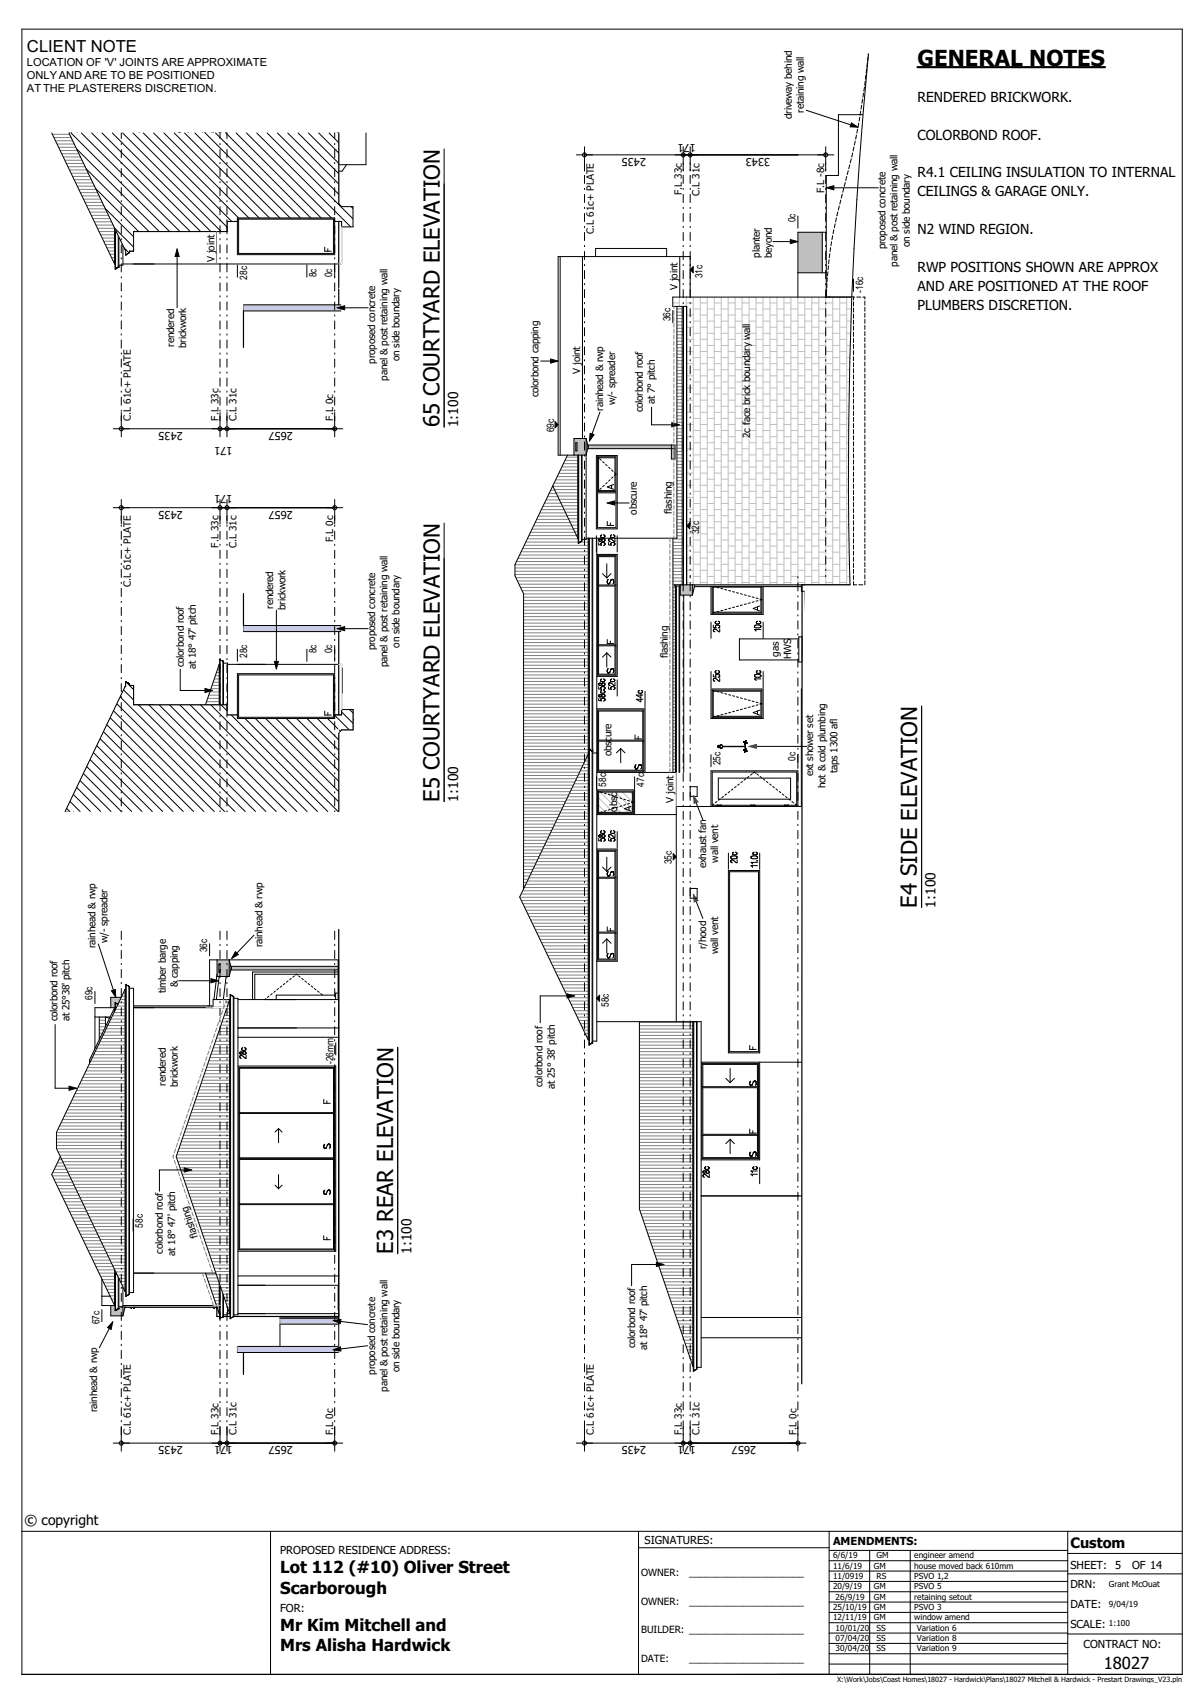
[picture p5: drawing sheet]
<svg xmlns="http://www.w3.org/2000/svg" width="297mm" height="420mm" viewBox="0 0 297 420" stroke-linecap="round" stroke-linejoin="round" font-family="sans-serif">
<defs><g id="words">
<g font-size="5.5">
<text x="226.3" y="16.2">GENERAL NOTES</text>
<text x="108.4" y="105.4" transform="rotate(-90 108.4 105.4)">65 COURTYARD ELEVATION</text>
<text x="108.4" y="197.8" transform="rotate(-90 108.4 197.8)">E5 COURTYARD ELEVATION</text>
<text x="226.2" y="224" transform="rotate(-90 226.2 224)">E4 SIDE ELEVATION</text>
<text x="97" y="309.4" transform="rotate(-90 97 309.4)">E3 REAR ELEVATION</text>
</g>
<g font-size="4.1">
<text x="6.7" y="12.9">CLIENT NOTE</text>
<text x="69.1" y="388.3">Lot 112 (#10) Oliver Street</text>
<text x="69.1" y="393.2">Scarborough</text>
<text x="69.1" y="402.4">Mr Kim Mitchell and</text>
<text x="69.1" y="407.4">Mrs Alisha Hardwick</text>
<text x="272.3" y="411.8">18027</text>
</g>
<text font-size="3.6" x="264" y="382">Custom</text>
<g font-size="3.4">
<text x="226.3" y="25.1">RENDERED BRICKWORK.</text>
<text x="226.3" y="34.5">COLORBOND ROOF.</text>
<text x="226.3" y="43.8">R4.1 CEILING INSULATION TO INTERNAL</text>
<text x="226.3" y="48.5">CEILINGS &amp; GARAGE ONLY.</text>
<text x="226.3" y="57.8">N2 WIND REGION.</text>
<text x="226.3" y="67.1">RWP POSITIONS SHOWN ARE APPROX</text>
<text x="226.3" y="71.8">AND ARE POSITIONED AT THE ROOF</text>
<text x="226.3" y="76.5">PLUMBERS DISCRETION.</text>
<text x="113" y="105.4" transform="rotate(-90 113 105.4)">1:100</text>
<text x="113" y="197.8" transform="rotate(-90 113 197.8)">1:100</text>
<text x="230.8" y="224" transform="rotate(-90 230.8 224)">1:100</text>
<text x="101.5" y="309.4" transform="rotate(-90 101.5 309.4)">1:100</text>
<text x="6" y="376.4">© copyright</text>
</g>
<g font-size="2.7">
<text x="6.7" y="16.4">LOCATION OF 'V' JOINTS ARE APPROXIMATE</text>
<text x="6.7" y="19.5">ONLYAND ARE TO BE POSITIONED</text>
<text x="6.7" y="22.6">AT THE PLASTERERS DISCRETION.</text>
<text x="171.6" y="35.5" transform="rotate(180 171.6 35.5)">171</text>
<text x="159.4" y="39" transform="rotate(180 159.4 39)">2435</text>
<text x="190" y="39" transform="rotate(180 190 39)">3343</text>
<text x="45.1" y="106.5" transform="rotate(180 45.1 106.5)">2435</text>
<text x="72.3" y="106.5" transform="rotate(180 72.3 106.5)">2657</text>
<text x="57.4" y="110.4" transform="rotate(180 57.4 110.4)">171</text>
<text x="57.4" y="122.2" transform="rotate(180 57.4 122.2)">171</text>
<text x="45.1" y="126" transform="rotate(180 45.1 126)">2435</text>
<text x="72.3" y="126" transform="rotate(180 72.3 126)">2657</text>
<text x="45.1" y="356.8" transform="rotate(180 45.1 356.8)">2435</text>
<text x="57.4" y="356.8" transform="rotate(180 57.4 356.8)">171</text>
<text x="72.3" y="356.8" transform="rotate(180 72.3 356.8)">2657</text>
<text x="159.4" y="356.8" transform="rotate(180 159.4 356.8)">2435</text>
<text x="171.6" y="356.8" transform="rotate(180 171.6 356.8)">171</text>
<text x="186.5" y="356.8" transform="rotate(180 186.5 356.8)">2657</text>
<text x="69.1" y="383.6">PROPOSED RESIDENCE ADDRESS:</text>
<text x="159" y="380.9">SIGNATURES:</text>
<text x="205.5" y="381.2">AMENDMENTS:</text>
<text x="264" y="387.3">SHEET:</text>
<text x="275.1" y="387.3">5</text>
<text x="279.2" y="387.3">OF 14</text>
<text x="264" y="391.8">DRN:</text>
<text x="69.1" y="397.7">FOR:</text>
<text x="264" y="401.7">SCALE:</text>
<text x="264" y="396.8">DATE:</text>
<text x="267.3" y="406.7">CONTRACT NO:</text>
</g>
<g font-size="2.5">
<text x="195.3" y="29.4" transform="rotate(-90 195.3 29.4)">driveway behind</text>
<text x="198.3" y="27.8" transform="rotate(-90 198.3 27.8)">retaining wall</text>
<text x="203.3" y="47.6" transform="rotate(-90 203.3 47.6)">F.L -8c</text>
<text x="168.2" y="48.1" transform="rotate(-90 168.2 48.1)">F.L 33c</text>
<text x="172.6" y="48.3" transform="rotate(-90 172.6 48.3)">C.L 31c</text>
<text x="146.5" y="57.8" transform="rotate(-90 146.5 57.8)">C.L 61c+ PLATE</text>
<text x="196.2" y="54.8" transform="rotate(-90 196.2 54.8)">0c</text>
<text x="52.9" y="64.6" transform="rotate(-90 52.9 64.6)">V joint</text>
<text x="187.4" y="63.6" transform="rotate(-90 187.4 63.6)">planter</text>
<text x="190.4" y="63.8" transform="rotate(-90 190.4 63.8)">beyond</text>
<text x="218.4" y="61.6" transform="rotate(-90 218.4 61.6)">proposed concrete</text>
<text x="221.4" y="65.8" transform="rotate(-90 221.4 65.8)">panel &amp; post retaining wall</text>
<text x="224.4" y="61" transform="rotate(-90 224.4 61)">on side boundary</text>
<text x="60.9" y="69" transform="rotate(-90 60.9 69)">28c</text>
<text x="78.1" y="68.5" transform="rotate(-90 78.1 68.5)">8c</text>
<text x="82" y="68.5" transform="rotate(-90 82 68.5)">0c</text>
<text x="167.1" y="71.5" transform="rotate(-90 167.1 71.5)">V joint</text>
<text x="173.3" y="68.7" transform="rotate(-90 173.3 68.7)">31c</text>
<text x="212.9" y="72.3" transform="rotate(-90 212.9 72.3)">-16c</text>
<text x="165.4" y="79.3" transform="rotate(-90 165.4 79.3)">36c</text>
<text x="42.9" y="85.6" transform="rotate(-90 42.9 85.6)">rendered</text>
<text x="45.9" y="85.9" transform="rotate(-90 45.9 85.9)">brickwork</text>
<text x="92.6" y="89.7" transform="rotate(-90 92.6 89.7)">proposed concrete</text>
<text x="98.5" y="89.1" transform="rotate(-90 98.5 89.1)">on side boundary</text>
<text x="95.6" y="93.9" transform="rotate(-90 95.6 93.9)">panel &amp; post retaining wall</text>
<text x="143.1" y="92.2" transform="rotate(-90 143.1 92.2)">V joint</text>
<text x="132.9" y="98.1" transform="rotate(-90 132.9 98.1)">colorbond capping</text>
<text x="148.8" y="101.4" transform="rotate(-90 148.8 101.4)">rainhead &amp; rwp</text>
<text x="151.7" y="100" transform="rotate(-90 151.7 100)">w/- spreader</text>
<text x="158.5" y="101.8" transform="rotate(-90 158.5 101.8)">colorbond roof</text>
<text x="161.5" y="99.7" transform="rotate(-90 161.5 99.7)">at 7° pitch</text>
<text x="32.2" y="103.8" transform="rotate(-90 32.2 103.8)">C.L 61c+ PLATE</text>
<text x="53.9" y="103.8" transform="rotate(-90 53.9 103.8)">F.L 33c</text>
<text x="58.3" y="103.8" transform="rotate(-90 58.3 103.8)">C.L 31c</text>
<text x="82.2" y="103.8" transform="rotate(-90 82.2 103.8)">F.L 0c</text>
<text x="136.7" y="106.7" transform="rotate(-90 136.7 106.7)">69c</text>
<text x="185.1" y="108" transform="rotate(-90 185.1 108)">2c face brick boundary wall</text>
<text x="157.1" y="127" transform="rotate(-90 157.1 127)">obscure</text>
<text x="165.7" y="126.8" transform="rotate(-90 165.7 126.8)">flashing</text>
<text x="172.4" y="131.9" transform="rotate(-90 172.4 131.9)">32c</text>
<text x="53.9" y="135.2" transform="rotate(-90 53.9 135.2)">F.L 33c</text>
<text x="58.3" y="135.3" transform="rotate(-90 58.3 135.3)">C.L 31c</text>
<text x="82.2" y="133.8" transform="rotate(-90 82.2 133.8)">F.L 0c</text>
<text x="32.2" y="144.8" transform="rotate(-90 32.2 144.8)">C.L 61c+ PLATE</text>
<text x="67.4" y="150.2" transform="rotate(-90 67.4 150.2)">rendered</text>
<text x="70.4" y="150.6" transform="rotate(-90 70.4 150.6)">brickwork</text>
<text x="78.1" y="161.2" transform="rotate(-90 78.1 161.2)">8c</text>
<text x="82" y="161.2" transform="rotate(-90 82 161.2)">0c</text>
<text x="92.6" y="160.4" transform="rotate(-90 92.6 160.4)">proposed concrete</text>
<text x="98.5" y="159.8" transform="rotate(-90 98.5 159.8)">on side boundary</text>
<text x="45.3" y="164.7" transform="rotate(-90 45.3 164.7)">colorbond roof</text>
<text x="48.3" y="165.1" transform="rotate(-90 48.3 165.1)">at 18° 47' pitch</text>
<text x="60.9" y="162.3" transform="rotate(-90 60.9 162.3)">28c</text>
<text x="95.6" y="164.7" transform="rotate(-90 95.6 164.7)">panel &amp; post retaining wall</text>
<text x="164.7" y="162.5" transform="rotate(-90 164.7 162.5)">flashing</text>
<text x="192.2" y="162" transform="rotate(-90 192.2 162)">gas</text>
<text x="195.1" y="162.7" transform="rotate(-90 195.1 162.7)">HWS</text>
<text x="150.9" y="186.7" transform="rotate(-90 150.9 186.7)">obscure</text>
<text x="177.8" y="188.9" transform="rotate(-90 177.8 188.9)">25c</text>
<text x="196.2" y="187.7" transform="rotate(-90 196.2 187.7)">0c</text>
<text x="200.6" y="191.6" transform="rotate(-90 200.6 191.6)">ext shower set</text>
<text x="206.6" y="190.8" transform="rotate(-90 206.6 190.8)">taps 1300 afl</text>
<text x="149.5" y="194.1" transform="rotate(-90 149.5 194.1)">58c</text>
<text x="158.9" y="194.1" transform="rotate(-90 158.9 194.1)">47c</text>
<text x="203.6" y="194.5" transform="rotate(-90 203.6 194.5)">hot &amp; cold plumbing</text>
<text x="152.3" y="200.3" transform="rotate(-90 152.3 200.3)">obsc</text>
<text x="166.1" y="198" transform="rotate(-90 166.1 198)">V joint</text>
<text x="165.7" y="213.3" transform="rotate(-90 165.7 213.3)">35c</text>
<text x="174.2" y="214.3" transform="rotate(-90 174.2 214.3)">exhaust fan</text>
<text x="177.1" y="212.9" transform="rotate(-90 177.1 212.9)">wall vent</text>
<text x="23.6" y="234" transform="rotate(-90 23.6 234)">rainhead &amp; rwp</text>
<text x="26.5" y="232.6" transform="rotate(-90 26.5 232.6)">w/- spreader</text>
<text x="64.8" y="233.8" transform="rotate(-90 64.8 233.8)">rainhead &amp; rwp</text>
<text x="51.1" y="235" transform="rotate(-90 51.1 235)">36c</text>
<text x="174.2" y="234.2" transform="rotate(-90 174.2 234.2)">r/hood</text>
<text x="177.1" y="235.4" transform="rotate(-90 177.1 235.4)">wall vent</text>
<text x="40.9" y="245.1" transform="rotate(-90 40.9 245.1)">timber barge</text>
<text x="43.9" y="243.6" transform="rotate(-90 43.9 243.6)">&amp; capping</text>
<text x="22.8" y="246.8" transform="rotate(-90 22.8 246.8)">69c</text>
<text x="150.2" y="248.5" transform="rotate(-90 150.2 248.5)">58c</text>
<text x="14.2" y="252.1" transform="rotate(-90 14.2 252.1)">colorbond roof</text>
<text x="17.2" y="252.1" transform="rotate(-90 17.2 252.1)">at 25°38' pitch</text>
<text x="82.2" y="262.6" transform="rotate(-90 82.2 262.6)">-26mm</text>
<text x="40.9" y="267.9" transform="rotate(-90 40.9 267.9)">rendered</text>
<text x="43.9" y="268.2" transform="rotate(-90 43.9 268.2)">brickwork</text>
<text x="133.8" y="268.2" transform="rotate(-90 133.8 268.2)">colorbond roof</text>
<text x="136.8" y="268.7" transform="rotate(-90 136.8 268.7)">at 25° 38' pitch</text>
<text x="35.2" y="302.9" transform="rotate(-90 35.2 302.9)">58c</text>
<text x="48.9" y="305.2" transform="rotate(-109 48.9 305.2)">flashing</text>
<text x="40.2" y="309.4" transform="rotate(-90 40.2 309.4)">colorbond roof</text>
<text x="43.2" y="309.9" transform="rotate(-90 43.2 309.9)">at 18° 47' pitch</text>
<text x="24.5" y="326.8" transform="rotate(-90 24.5 326.8)">67c</text>
<text x="156.7" y="332.7" transform="rotate(-90 156.7 332.7)">colorbond roof</text>
<text x="159.6" y="333.2" transform="rotate(-90 159.6 333.2)">at 18° 47' pitch</text>
<text x="92.6" y="339.2" transform="rotate(-90 92.6 339.2)">proposed concrete</text>
<text x="98.5" y="338.6" transform="rotate(-90 98.5 338.6)">on side boundary</text>
<text x="95.6" y="343.4" transform="rotate(-90 95.6 343.4)">panel &amp; post retaining wall</text>
<text x="24" y="348.5" transform="rotate(-90 24 348.5)">rainhead &amp; rwp</text>
<text x="32.2" y="354.1" transform="rotate(-90 32.2 354.1)">C.L 61c+ PLATE</text>
<text x="53.9" y="354.1" transform="rotate(-90 53.9 354.1)">F.L 33c</text>
<text x="58.3" y="354.1" transform="rotate(-90 58.3 354.1)">C.L 31c</text>
<text x="82.2" y="354.1" transform="rotate(-90 82.2 354.1)">F.L 0c</text>
<text x="146.5" y="354.1" transform="rotate(-90 146.5 354.1)">C.L 61c+ PLATE</text>
<text x="168.2" y="354.1" transform="rotate(-90 168.2 354.1)">F.L 33c</text>
<text x="172.6" y="354.1" transform="rotate(-90 172.6 354.1)">C.L 31c</text>
<text x="196.5" y="354.1" transform="rotate(-90 196.5 354.1)">F.L 0c</text>
<text x="158.2" y="388.8">OWNER:</text>
<text x="170" y="388.8">_____________________</text>
<text x="158.2" y="396.1">OWNER:</text>
<text x="170" y="396.1">_____________________</text>
<text x="158.2" y="403.1">BUILDER: _____________________</text>
<text x="158.2" y="410.1">DATE:</text>
<text x="170" y="410.1">_____________________</text>
</g>
<g font-size="2.1">
<text x="205.5" y="384.6">6/6/19</text>
<text x="205.5" y="387.1">11/6/19</text>
<text x="205.5" y="389.7">11/0919</text>
<text x="215.6" y="387.1">GM</text>
<text x="216.2" y="384.6">GM</text>
<text x="216.2" y="389.7">RS</text>
<text x="225.5" y="384.6">engineer amend</text>
<text x="225.5" y="387.1">house moved back 610mm</text>
<text x="225.5" y="389.7">PSVO 1,2</text>
<text x="205.5" y="392.2">20/9/19</text>
<text x="206.1" y="394.8">26/9/19</text>
<text x="215.6" y="392.2">GM</text>
<text x="215.6" y="394.8">GM</text>
<text x="225.5" y="392.2">PSVO 5</text>
<text x="225.5" y="394.8">retaining setout</text>
<text x="273.5" y="391.6">Grant McOuat</text>
<text x="205.5" y="397.3">25/10/19</text>
<text x="205.5" y="399.9">12/11/19</text>
<text x="215.6" y="397.3">GM</text>
<text x="215.6" y="399.9">GM</text>
<text x="225.5" y="397.3">PSVO 3</text>
<text x="225.5" y="399.9">window amend</text>
<text x="273.5" y="396.7">9/04/19</text>
<text x="273.5" y="401.4">1:100</text>
<text x="206.1" y="402.4">10/01/20</text>
<text x="206.1" y="405">07/04/20</text>
<text x="206.1" y="407.5">30/04/20</text>
<text x="216.2" y="402.4">SS</text>
<text x="216.2" y="405">SS</text>
<text x="216.2" y="407.5">SS</text>
<text x="226.2" y="402.4">Variation 6</text>
<text x="226.2" y="405">Variation 8</text>
<text x="226.2" y="407.5">Variation 9</text>
</g>
<text font-size="1.8" x="206.5" y="415">X:\Work\Jobs\Coast Homes\18027 - Hardwick\Plans\18027 Mitchell &amp; Hardwick - Prestart Drawings_V23.pln</text>
</g></defs>
<g fill="none" stroke="#000" stroke-width=".25">
<path d="M5.4 7.2h286.2v406h-286.2zM5.4 377.9h286.2M66.7 377.9v35.3M157.5 377.9v35.3M204.5 377.9v35.3M263.4 377.9v35.3M157.5 381.9h47M204.5 397.9h58.9M204.5 395.3h58.9M204.5 392.8h58.9M204.5 390.2h58.9M204.5 387.7h58.9"/>
<path d="M204.5 385.1h58.9M204.5 382.6h58.9M214.5 382.6v30.6M224.5 382.6v30.6M263.4 383.3h28.2M263.4 388.4h28.2M204.5 408.1h58.9M204.5 405.5h58.9M204.5 403h58.9M204.5 400.4h58.9M204.5 410.6h58.9M263.4 403.2h28.2"/>
</g>
<!-- layer: K1  TEXT-(notes) -->
<path d="M226.3 16.6h46.3" fill="none" stroke="#000" stroke-width=".53"/>
<path d="M84.3 175.1h2.8v5h-2.8z" fill-rule="evenodd" fill="#fff"/>
<g fill="none" stroke="#000" stroke-width=".25">
<path d="M84.3 175.1h2.8v5h-2.8zM84.4 179.1h.1M84.4 177.9h.1M84.4 176.1h.1M84.5 176.8h.1M84.7 175.3h.1M84.7 178.7h.1M85.2 177l.5-.3v.6zM85.4 175.9h.1M85.4 179.3h.1M85.6 179.1h.1M85.6 177.9h.1"/>
<path d="M85.6 176.1h.1M85.6 177.8h.1M86.2 178.5h.1M86.4 177h.1M86.8 179.1h.1M86.8 177.9h.1M86.8 176.1h.1M87.1 177.6h.1"/>
</g>
<!-- layer: J1  ROOF-(cover) -->
<g fill="none" stroke="#808080" stroke-width=".25">
<path d="M50.7 173.9h3.4M50.9 173.1h3.2M51.2 172.3h2.9M51.5 171.5h2.6M51.8 170.7h2.3M52 169.9h2.1M52.3 169.1h1.8M52.6 168.3h1.5M52.9 167.5h1.2M53.1 166.7h1M53.4 165.9h.7M53.7 165.1h.4"/>
<path d="M53.9 164.3h.2"/>
</g>
<!-- layer: C1  CONCRETE-(floor slab) -->
<path d="M84.3 164.9h.1v6h-.1z" fill-rule="evenodd" fill="#fff"/>
<!-- layer: D1  WALLS-(external) -->
<g fill="#000">
<path d="M30.3 175.3h24v.9h-24z" fill-rule="evenodd"/>
<path d="M54.3 173.9h1.7v.9h-1.7z" fill-rule="evenodd"/>
<path d="M30.3 173.9h24v.9h-24z" fill-rule="evenodd"/>
<path d="M56 177.8h2.6v.9h-2.6z" fill-rule="evenodd"/>
<path d="M56 176.4h2.6v.9h-2.6z" fill-rule="evenodd"/>
</g>
<!-- layer: C1  CONCRETE-(floor slab) -->
<path d="M54.3 174.8h1.7v25.5h-1.7z" fill-rule="evenodd" fill="#fff"/>
<g fill="none" stroke="#000" stroke-width=".25">
<path d="M54.3 176.8l.2-.1v.6l-.2-.2M54.4 179.1h.1M54.4 177.9h.1M54.4 176.1h.1M54.4 174.9h.1M54.8 175.9h.1M54.8 179.3h.1M55 177.8h.1M55.6 179.1h.1M55.6 177.9h.1M55.6 176.1h.1M55.6 174.9h.1"/>
<path d="M55.7 175.1h.1M55.7 178.5h.1M55.9 177h.1M54.3 180.4l.2-.1v.6l-.2-.2M54.3 184l.2-.1v.6l-.2-.2M54.3 187.6l.2-.1v.6l-.2-.2M54.3 191.2l.2-.1v.6l-.2-.2M54.3 194.8l.2-.1v.6l-.2-.2M54.3 198.4l.2-.1v.6l-.2-.2M54.4 198.9h.1M54.4 197.1h.1M54.4 195.9h.1"/>
<path d="M54.4 194.1h.1M54.4 192.9h.1M54.4 191.1h.1M54.4 189.9h.1M54.4 188.1h.1M54.4 186.9h.1M54.4 185.1h.1M54.4 183.9h.1M54.4 182.1h.1M54.4 180.9h.1M54.8 182.7h.1M54.8 186.1h.1"/>
<path d="M54.8 189.5h.1M54.8 192.9h.1M54.8 196.3h.1M54.8 199.7h.1M55 181.2h.1M55 184.6h.1M55 188h.1M55 191.4h.1M55 194.8h.1M55 198.2h.1M55.6 198.9h.1M55.6 197.1h.1"/>
<path d="M55.6 195.9h.1M55.6 194.1h.1M55.6 192.9h.1M55.6 191.1h.1M55.6 189.9h.1M55.6 188.1h.1M55.6 186.9h.1M55.6 185.1h.1M55.6 183.9h.1M55.6 182.1h.1M55.6 180.9h.1M55.7 181.8h.1"/>
<path d="M55.7 185.2h.1M55.7 188.6h.1M55.7 192h.1M55.7 195.4h.1M55.7 198.8h.1M55.9 180.4h.1M55.9 183.8h.1M55.9 187.2h.1M55.9 190.5h.1M55.9 193.9h.1M55.9 197.3h.1M54.4 200.1h.1"/>
<path d="M55.6 200.1h.1"/>
</g>
<!-- layer: J1  ROOF-(cover) -->
<g fill="none" stroke="#fff" stroke-width=".25">
<path d="M27.1 178.7l.3 2M27.8 177.3l.3 2M28.4 175.9l.4 2M29.1 174.5l.4 2M29.8 173.1l.3 2M30.4 171.7l.4 2M31.1 170.3l.4 2M31.9 169.4l.2 1.6M32.8 169.4v.2M17.1 199.6l.1 .7M17.7 198.2l.4 2M18.4 196.8l.4 2"/>
<path d="M19.1 195.4l.3 2M19.7 194l.4 2M20.4 192.6l.4 2M21.1 191.2l.3 2M21.7 189.8l.4 2M22.4 188.4l.4 2.1M23.1 187l.3 2.1M23.7 185.6l.4 2.1M24.4 184.2l.4 2.1M25.1 182.9l.3 2M25.8 181.5l.3 2M26.4 180.1l.4 2"/>
</g>
<path d="M30.8 169.4h.2l-14.8 30.9h-.1z" fill-rule="evenodd" fill="#000"/>
<!-- layer: F1  PLUMBING-(fixtures) -->
<path d="M74.1 192.2h1.4v3h-1.4l1.2-.1v-2.8z" fill-rule="evenodd" fill="#fff"/>
<path d="M74.6 195.1l.1 .1M75.3 194l.2 .2M75.4 192.2l.1 .1" fill="none" stroke="#000" stroke-width=".25"/>
<path d="M61.3 192.2h9.8z" fill-rule="evenodd" fill="#fff"/>
<path d="M62.5 192.2h.1M64.3 192.2h.1M66.2 192.2h.1M68 192.2h.1M69.8 192.2h.1" fill="none" stroke="#000" stroke-width=".25"/>
<path d="M61.3 192.2l9.8 .1z" fill-rule="evenodd" fill="#fff"/>
<path d="M62.5 192.2l.1 .1M64.3 192.2l.1 .1M66.2 192.2v.1M68 192.2l.1 .1M69.9 192.2v.1" fill="none" stroke="#000" stroke-width=".25"/>
<!-- layer: C1  CONCRETE-(floor slab) -->
<path d="M82.6 177.8h1v22.5h-1z" fill-rule="evenodd" fill="#fff"/>
<g fill="none" stroke="#000" stroke-width=".25">
<path d="M82.6 178.5v.6M82.8 178.5h.1M83.2 179.1h.1M83.2 177.9h.1M82.6 182.1v.6M82.6 185.7v.6M82.6 189.3v.6M82.6 192.9v.6M82.6 196.5v.6M82.8 181.8h.1M82.8 185.2h.1M82.8 188.6h.1"/>
<path d="M82.8 192h.1M82.8 195.4h.1M82.8 198.8h.1M83 180.4h.1M83 183.8h.1M83 187.2h.1M83 190.5h.1M83 193.9h.1M83 197.3h.1M83.2 198.9h.1M83.2 197.1h.1M83.2 195.9h.1"/>
<path d="M83.2 194.1h.1M83.2 192.9h.1M83.2 191.1h.1M83.2 189.9h.1M83.2 188.1h.1M83.2 186.9h.1M83.2 185.1h.1M83.2 183.9h.1M83.2 182.1h.1M83.2 180.9h.1M82.6 200.1v.2M83.2 200.1h.1"/>
</g>
<!-- layer: D1  WALLS-(external) -->
<path d="M82.6 176.4h1.7v.9h-1.7z" fill-rule="evenodd" fill="#000"/>
<path d="M31 168.2l.9 .5v.7h-.7h.7v-.6l-.8-.6-.1 .1z" fill-rule="evenodd" fill="#7f7f7f"/>
<path d="M31.2 169.4h.7v-.3h1v.4l-.1-.2v.2v-.2l.1 .2v-.3h-.9v.3h-.8l.1 .1z" fill-rule="evenodd" fill="#fff"/>
<!-- layer: B7 SITE-(retaining) -->
<path d="M60.1 154.4h24v1.5h-24z" fill-rule="evenodd" fill="#c8c8ff"/>
<!-- layer: D1  WALLS-(external) -->
<g fill="#fff">
<path d="M58.9 177.7h23.4z" fill-rule="evenodd"/>
<path d="M82.3 177.3h.3v.8h-.3z" fill-rule="evenodd"/>
<path d="M58.6 177.3h.3v.8h-.3z" fill-rule="evenodd"/>
</g>
<g fill="none" stroke="#000" stroke-width=".25">
<path d="M30.3 174.8h25.7v-.9h-25.7v26.4M30.3 175.3h24M54.3 174.8v1.4h-24M56 177.3h2.6v-11.1h24v11.9h-24M56.1 163.9h28.2v13.4h-1.7M58.6 176.4h-2.6v2.3h2.6v-.9h-2.6M58.6 177.3h24M58.9 166.5h23.4v10.5h-23.4zM58.9 177.3v.8M58.9 177.7h23.4M80.1 175.5v1h1.6M80.9 175.8v.7"/>
<path d="M82.3 177.3v.8M82.6 176.4h1.7"/>
</g>
<!-- layer: F1  PLUMBING-(fixtures) -->
<g fill="none" stroke="#000" stroke-width=".25">
<path d="M61.3 192.2l9.8 .1zM74.1 192.2h1.4v3h-1.4zM74.1 192.3h1.2v2.8h-1.2M74.6 197.3h.1M74.7 195.2v4.3M74.7 195.2h.1M74.7 195.2l3.7 .3M74.7 199.5h.1M74.7 196.9v.8M74.7 195.3h.1M74.7 199.4h.1M74.8 195.3v4"/>
<path d="M74.8 195.3l3.5 .3M74.8 199.3l-.1 .2M78.3 195.6v3.4M78.3 199l-3.5 .3M78.3 199v.1M78.3 199.1h.1M78.3 195.6h.1M78.4 195.6h-.1M78.4 199.1h.1M78.4 197.1h.3M78.4 197.5h.3M78.4 195.5v.1"/>
<path d="M78.4 195.5v1.7M78.4 197.5v1.6M78.4 199.1l-3.7 .4M78.8 196h-.1v2.7h.1M79.1 195.9v2.9M79.1 195.9l1.5 .7M79.1 195.9h-.3v2.9h.3M80.6 196.6v1.5M80.6 196.6h.4M80.6 198.1h.4M80.6 198.1l-1.5 .7M81 196.6v1.5"/>
<path d="M81 198.1l1.3 .4M82.3 196.2v2.3M82.3 196.2h.3M82.3 198.5h.3M82.3 196.2l-1.3 .4"/>
</g>
<!-- layer: C1  CONCRETE-(floor slab) -->
<path d="M84.3 164.9h.1v6h-.1M54.3 200.3v-25.5h1.7v25.5M82.6 200.3v-22.5h1v22.5" fill="none" stroke="#000" stroke-width=".25"/>
<!-- layer: J1  ROOF-(cover) -->
<path d="M30.8 169.4h2l-14.7 30.9M31 169.4l-14.8 30.9M31.5 169.4l-14.8 30.9M54.1 163.9h.1M54.1 163.9l-3.4 10M54.1 163.9v10" fill="none" stroke="#000" stroke-width=".25"/>
<!-- layer: C1  CONCRETE-(floor slab) -->
<path d="M83.6 177.3v.5" fill="none" stroke="#000" stroke-width=".3"/>
<g fill="none" stroke="#000" stroke-width=".25">
<path d="M31 168.3h.1M31 168.2h.1M31.1 168.2v1.2M31.1 168.2v.1M31.1 168.3l.2 .1M31.2 168.3l-.2-.1v1.2M31.2 168.3l.1 .1M31.3 168.4l.1 .1M31.3 169.6h.1M31.4 168.5h.1M31.5 168.5h.1M31.6 168.5l.1 .1"/>
<path d="M31.7 168.6h.1M31.8 168.6v.1M31.8 168.7v.1M31.8 168.7h.1M31.8 168.8l.1-.1 .1 .8-.8-.1M31.8 168.7v.7M31.9 169.4h-.7l.1 .2M31.9 169.1h1v4.8M32.8 169.5l.1-.2-.1 4.6M32.8 169.5h.1M54.3 162.7h-.1v11.2M54.3 162.7l.3 .3"/>
<path d="M54.3 162.7v11.2M54.6 163h.1M54.7 163h.1M54.8 163v.1M54.8 163.1h.1M54.9 163.1h.1M54.9 163.1l.1 .1M55 163.2h.1v10.7M55 163.2v10.7M55.1 163.6h1v10.3"/>
</g>
<!-- layer: B7 SITE-(retaining) -->
<path d="M60.1 154.4v1.5M84.1 154.4v1.5" fill="none" stroke="#808080" stroke-width=".25"/>
<path d="M60.1 154.4h24M60.1 155.9h24" fill="none" stroke="#000" stroke-width=".25"/>
<!-- layer: K1  TEXT-(notes) -->
<path d="M58.6 160.2v3M75.7 160.2v3M82.6 160.2v3" fill="none" stroke="#000" stroke-width=".25"/>
<path d="M82.6 176.4h1.7v.9h-1.7z" fill-rule="evenodd" fill="#fff"/>
<path d="M82.6 176.5l.8 .8M82.6 177.2l.1 .1M82.6 176.6l.7 .7M82.6 176.4h1.7v.9h-1.7zM83.1 176.4l.9 .9M83.2 176.4l.9 .9M83.8 176.4l.5 .6M83.9 176.4l.4 .4" fill="none" stroke="#000" stroke-width=".25"/>
<path d="M83.6 177.8h.7v2.3l-.7 .7z" fill-rule="evenodd" fill="#fff"/>
<path d="M83.6 177.8h.7v2.3l-.7 .7zM83.9 179.5h.1" fill="none" stroke="#000" stroke-width=".25"/>
<path d="M31 168.2l.9 .5v.4h1v4.8h23.1v2.5h2.6v.9h24v-.9h1.7v-1.3h2.8v5h-2.8l-.7 .7v19.5h-67.5l14.7-30.9h.2z" fill-rule="evenodd" fill="#fff"/>
<g fill="none" stroke="#000" stroke-width=".25">
<path d="M68.2 150.6v12.6M83.2 155.1l1.8-.5v1zM85 155.1h5.8M26.3 178.8l21.5 21.5M27.2 177.1l23.1 23.2M28 175.4l24.8 24.9M28.8 173.7l26.6 26.6M29.6 172l28.3 28.3M30.5 170.2l2.4 2.5M31 168.2l1.9 2M34.2 173.9l26.3 26.4M36.7 173.9l26.3 26.4"/>
<path d="M39.3 173.9l26.3 26.4M41.8 173.9l26.3 26.4M44.4 173.9l26.3 26.4M44.5 165.2v5.2h6.1M46.9 173.9l26.3 26.4M49.4 173.9l26.4 26.4M50.6 169.9l1.8 .5-1.8 .5zM52 173.9l26.3 26.4M54.5 173.9l1.5 1.5M57 176.4l23.8 23.9M60.4 177.3l23 23M63 177.3l20.6 20.6"/>
<path d="M65.5 177.3l18.1 18M67.7 163.2h1l-.5 1.9zM68.1 177.3l15.5 15.5M70.6 177.3l13 12.9M73.2 177.3l10.4 10.4M75.7 177.3l7.9 7.8M78.3 177.3l5.3 5.3M80.8 177.3l3.1 3.1M82.6 176.5l3.5 3.6M84.3 175.7l2.8 2.8M86.2 175.1l.9 .8M16.4 199.5l.8 .8"/>
<path d="M17.3 197.8l2.5 2.5M18.1 196l4.2 4.3M18.9 194.3l5.9 6M19.7 192.6l7.7 7.7M20.6 190.9l9.3 9.4M21.4 189.2l11.1 11.1M22.2 187.4l12.8 12.9M23 185.7l14.6 14.6M23.9 184l16.2 16.3M24.7 182.3l18 18M25.5 180.6l19.7 19.7M16.1 200.3l14.7-30.9h.2v-1.2l.9 .5v.4h1v4.8h23.1v2.5h2.6v.9h24v-.9h1.7v-1.3h2.8v5h-2.8l-.7 .7v19.5"/>
</g>
<path d="M60.1 146.5v7.9M83.6 155.9v20.5" fill="none" stroke="#000" stroke-width=".3"/>
<!-- layer: K1  TEXT-(notes) -->
<path d="M83.6 177.8v3M83.6 163.9h.7v11.2" fill="none" stroke="#fff" stroke-width=".25"/>
<path d="M83.2 155.1l1.8-.5v1zM50.6 169.9l1.8 .5-1.8 .5zM67.7 163.2h1l-.5 1.9z" fill="#000"/>
<g fill="none" stroke="#000" stroke-width=".25">
<path d="M27.9 125.3h56.7M29.9 123.3v6M29.9 129.6v.3M29.9 131.1v2M29.9 134.3v.3M29.9 135.8v2M29.9 139v.3M54.3 123.3v6M54.3 129.6v.3M54.3 131.1v2M54.3 134.3v.3M54.3 135.8v2"/>
<path d="M54.3 139v.3M56 123.3v6M56 129.6v.3M56 131.1v2M56 134.3v.3M56 135.8v2M56 139v.3M82.6 125.3h.1M82.6 123.3v6M82.6 129.6v.3M82.6 131.1v2M82.6 134.3v.3"/>
<path d="M82.6 135.8v2M82.6 139v.3M29.9 140.5v2M29.9 143.7v.3M29.9 145.2v2M29.9 148.4v.3M29.9 149.9v2M29.9 153.1v.3M29.9 154.6v2M29.9 157.8v.3M29.9 159.3v2M54.3 140.5v2"/>
<path d="M54.3 143.7v.3M54.3 145.2v2M54.3 148.4v.3M54.3 149.9v2M54.3 153.1v.3M54.3 154.6v2M54.3 157.8v.3M54.3 159.3v2M56 140.5v2M56 143.7v.3M56 145.2v2M56 148.4v.3"/>
<path d="M56 149.9v2M56 153.1v.3M56 154.6v2M56 157.8v.3M56 159.3v2M82.6 140.5v2M82.6 143.7v.3M82.6 145.2v2M82.6 148.4v.3M82.6 149.9v2M82.6 153.1v.3M82.6 154.6v2"/>
<path d="M82.6 157.8v.3M82.6 159.3v2M29.9 162.5v.3M29.9 164v2M29.9 167.2v.3M29.9 168.7v2M29.9 171.9v.3M29.9 173.4v2M29.9 176.6v.3M29.9 178.1v2M54.3 162.5v.3M54.3 164v2"/>
<path d="M54.3 167.2v.3M54.3 168.7v2M54.3 171.9v.3M54.3 173.4v2M54.3 176.6v.3M54.3 178.1v2M56 162.5v.3M56 164v2M56 167.2v.3M56 168.7v2M56 171.9v.3M56 173.4v2"/>
<path d="M56 176.6v.3M56 178.1v2M82.6 162.5v.3M82.6 164v2M82.6 167.2v.3M82.6 168.7v2M82.6 171.9v.3M82.6 173.4v2M82.6 176.6v.3M82.6 178.1v2M29.9 181.3v.3M29.9 182.8v2"/>
<path d="M29.9 186v.3M29.9 187.5v2M29.9 190.7v.3M29.9 192.2v2M29.9 195.4v.3M29.9 196.9v2M54.3 181.3v.3M54.3 182.8v2M54.3 186v.3M54.3 187.5v2M54.3 190.7v.3M54.3 192.2v2"/>
<path d="M54.3 195.4v.3M54.3 196.9v2M56 181.3v.3M56 182.8v2M56 186v.3M56 187.5v2M56 190.7v.3M56 192.2v2M56 195.4v.3M56 196.9v2M82.6 181.3v.3M82.6 182.8v2"/>
<path d="M82.6 186v.3M82.6 187.5v2M82.6 190.7v.3M82.6 192.2v2M82.6 195.4v.3M82.6 196.9v2M29.9 200.1v.2M54.3 200.1v.2M56 200.1v.2M82.6 200.1v.2"/>
<circle cx="29.9" cy="125.3" r=".5"/>
<circle cx="54.3" cy="125.3" r=".5"/>
<circle cx="56" cy="125.3" r=".5"/>
<circle cx="82.6" cy="125.3" r=".5"/>
</g>
<!-- layer: J1  ROOF-(cover) -->
<g fill="none" stroke="#808080" stroke-width=".25">
<path d="M12.9 33.1h4.3M13.3 33.9h4.3M13.7 34.7h4.2M14.1 35.5h4.2M14.5 36.3h4.2M14.8 37.1h4.3M15.2 37.9h4.3M15.6 38.7h4.3M16 39.5h4.2M16.4 40.3h4.2M16.8 41.1h4.2M17.1 41.9h4.3"/>
<path d="M17.5 42.7h4.3M17.9 43.5h4.3M18.3 44.3h4.2M18.7 45.1h4.2M19.1 45.9h4.2M19.4 46.7h4.3M19.8 47.5h4.3M20.2 48.3h4.3M20.6 49.1h4.2M21 49.9h4.2M21.4 50.7h4.2M21.7 51.5h4.3"/>
<path d="M22.1 52.3h4.3M22.5 53.1h4.3M22.9 53.9h4.2M23.3 54.7h4.2M23.7 55.5h4.2M24 56.3h4.3M24.4 57.1h3.9M24.8 57.9h3.5M25.2 58.7h3.1M25.6 59.5h2.7M26 60.3h2.3M26.4 61.1h1.9"/>
<path d="M26.7 61.9h1.6M27.1 62.7h1.2M27.5 63.5h.8M27.9 64.3h.4"/>
</g>
<!-- layer: D1  WALLS-(external) -->
<g fill="#000">
<path d="M30.3 56.2h24v.9h-24z" fill-rule="evenodd"/>
<path d="M30.3 54.8h24v.9h-24z" fill-rule="evenodd"/>
<path d="M54.3 56.2h1.7v.9h-1.7z" fill-rule="evenodd"/>
<path d="M56 53.7h2.6v.9h-2.6z" fill-rule="evenodd"/>
<path d="M56 52.3h2.6v.9h-2.6z" fill-rule="evenodd"/>
</g>
<!-- layer: C1  CONCRETE-(floor slab) -->
<path d="M54.3 32.8l1.7 .1z" fill-rule="evenodd" fill="#fff"/>
<path d="M54.4 32.8h.1M55.6 32.8h.1" fill="none" stroke="#000" stroke-width=".25"/>
<path d="M54.3 37.9h1.7v18.3h-1.7z" fill-rule="evenodd" fill="#fff"/>
<g fill="none" stroke="#000" stroke-width=".25">
<path d="M54.3 38.9l.2-.1v.6l-.2-.1M54.4 38.8h.1M55 38.9h.1M55.6 38.8h.1M55.7 39.6h.1M55.9 38.1h.1M54.3 42.5l.2-.1v.6l-.2-.1M54.3 46.1l.2-.1v.6l-.2-.1M54.3 49.7l.2-.1v.6l-.2-.1M54.3 53.3l.2-.1v.6l-.2-.1M54.4 55h.1M54.4 53.8h.1"/>
<path d="M54.4 52h.1M54.4 50.8h.1M54.4 49h.1M54.4 47.8h.1M54.4 46h.1M54.4 44.8h.1M54.4 43h.1M54.4 41.8h.1M54.4 40h.1M54.8 40.4h.1M54.8 43.8h.1M54.8 47.2h.1"/>
<path d="M54.8 50.6h.1M54.8 54h.1M55 42.3h.1M55 45.7h.1M55 49.1h.1M55 52.5h.1M55 55.9h.1M55.6 55h.1M55.6 53.8h.1M55.6 52h.1M55.6 50.8h.1M55.6 49h.1"/>
<path d="M55.6 47.8h.1M55.6 46h.1M55.6 44.8h.1M55.6 43h.1M55.6 41.8h.1M55.6 40h.1M55.7 42.9h.1M55.7 46.3h.1M55.7 49.7h.1M55.7 53.1h.1M55.9 41.5h.1M55.9 44.9h.1"/>
<path d="M55.9 48.3h.1M55.9 51.6h.1M55.9 55h.1"/>
</g>
<!-- layer: J1  ROOF-(cover) -->
<path d="M18.5 32.8l.5 2.7M19.7 34.2l.7 4.3M21.1 37.2l.8 4.3M22.5 40.2l.8 4.4M24 43.2l.8 4.4M25.4 46.2l.8 4.4M26.9 49.2l.8 4.4M28.3 52.2l.8 4.4M29.8 55.2l.7 4.4M31.2 58.2l.6 3.4M32.7 61.3v.3" fill="none" stroke="#fff" stroke-width=".25"/>
<path d="M17 32.8h.2l13.8 28.8h-.2z" fill-rule="evenodd" fill="#000"/>
<!-- layer: C1  CONCRETE-(floor slab) -->
<path d="M82.6 32.8h1v20.4h-1z" fill-rule="evenodd" fill="#fff"/>
<g fill="none" stroke="#000" stroke-width=".25">
<path d="M82.6 33.4v.6M82.6 37v.6M82.8 36.2h.1M82.8 39.6h.1M83 34.7h.1M83 38.1h.1M83.2 38.8h.1M83.2 37h.1M83.2 35.8h.1M83.2 34h.1M83.2 32.8h.1M82.6 40.6v.6"/>
<path d="M82.6 44.2v.6M82.6 47.8v.6M82.6 51.4v.6M82.8 42.9h.1M82.8 46.3h.1M82.8 49.7h.1M82.8 53.1h.1M83 41.5h.1M83 44.9h.1M83 48.3h.1M83 51.6h.1M83.2 52h.1"/>
<path d="M83.2 50.8h.1M83.2 49h.1M83.2 47.8h.1M83.2 46h.1M83.2 44.8h.1M83.2 43h.1M83.2 41.8h.1M83.2 40h.1"/>
</g>
<path d="M31.2 61.6h.7v.7l-.9 .6v-.2l.1 .2 .8-.6v-.6z" fill-rule="evenodd" fill="#7f7f7f"/>
<path d="M31.2 61.5v.1h.8v.3h.9v-.3l-.1 .2v-.2v.1l.1-.1v.3h-1v-.3h-.7z" fill-rule="evenodd" fill="#fff"/>
<!-- layer: D1  WALLS-(external) -->
<path d="M82.6 53.7h1.7v.9h-1.7z" fill-rule="evenodd" fill="#000"/>
<path d="M58.6 53h24v.8h-24z" fill-rule="evenodd" fill="#fff"/>
<!-- layer: B7 SITE-(retaining) -->
<path d="M60.1 75.2h24v1.5h-24z" fill-rule="evenodd" fill="#c8c8ff"/>
<!-- layer: D1  WALLS-(external) -->
<g fill="none" stroke="#000" stroke-width=".25">
<path d="M90.3 32.8v7.8h-6.7M30.3 56.2h25.7v.9h-25.7v-2.3h24v1.4M30.3 55.7h24M56 40.6h26.6M56 53.2h2.6v-.9h-2.6v2.3h2.6M58.6 53h24v9.8h-24v-9.1h-2.6M58.6 53.8h24M58.9 54.1h23.4v8.4h-23.4zM63.8 40.6v.1M64.8 40.6v.1M79.8 40.6v.1M80.8 40.6v.1"/>
<path d="M82.6 53.7h1.7v11.4h-54M82.6 54.6h1.7M85.5 40.6l-1.1 1.6h-.8M80.1 61v1h1.6M80.9 61.4v.6"/>
</g>
<path d="M54.3 52.3h.1M54.3 52.3v2.5M58.6 52.3h24" fill="none" stroke="#000" stroke-width=".25"/>
<!-- layer: F1  PLUMBING-(fixtures) -->
<g fill="none" stroke="#000" stroke-width=".25">
<path d="M31.7 34.7h.1M31.7 34.7v2.8M31.7 37.6h.1M31.7 34.6h.1M31.7 37.6v.1M31.7 37.7h.1M31.7 34.5v.1M31.7 34.5h.1M31.8 34.5h-.1M31.8 37.7v.1M31.8 34.5h.1M31.8 37.8h.1"/>
<path d="M31.8 34.7h.1M31.8 34.7v2.8M31.8 37.6h.1M31.8 34.6v.1M31.8 34.6h.1M31.8 37.6v.1M31.8 37.7h.1M31.9 37.7h.1M31.9 34.6h-.1M31.9 34.4h-.1M31.9 34.6h.1M31.9 34.4h.1"/>
<path d="M31.9 37.8h.1M31.9 34.4h.9M31.9 34.6h.9M32.8 33.5l.1 2zM34.3 37.7h-2.4M34.3 37.8h-2.4M34.3 32.8v5.1h20v-5M34.5 37.7h1.6M34.5 32.8v4.9h19.6v-4.9M34.9 36.4l1.1 .8M34.9 36.4h.1M34.9 36.4l-.1-.3 .2-.3 .4 .7"/>
<path d="M35.1 35.9h-.1M35.3 36.6l.7 .4M35.3 36.5v.1M35.4 36.4h-.1M35.4 36.5h.1M35.4 36.5h-.1M36 37.2l.1 .1M36 37v.2M36 37h.1M36 37l.2 .1M36.1 37.2l.1 .1M36.1 37.6v.1"/>
<path d="M36.1 37.2v.5M36.1 37.2h.1M36.2 37.1h2.8M36.2 37.1l-.1 .2M36.2 37.1h.1M36.2 37.2v.1M36.2 37.2h.1M36.2 37.6v.1M36.2 37.2v.5M36.3 37.1h-.1M36.4 37.2h-.2M36.4 37.2h2.6"/>
<path d="M37.5 37.1h1.5M39 37.1l2.3-.3 .6 .1 .2 .3M39.2 37.2h-.2M40.6 37l-1.6 .2M40.6 37h.1M41.8 37l.1 .1M41.8 37l.1 .4-.5 .3h-5.2M41.8 37h-1.2M42.1 37.2h.1M42.1 37.2l-.1 .3-.3 .2M44 37.4l1 .1-1 .2zM44 37.4h.5"/>
<path d="M44.1 37.7h.1M44.1 33.2h.2M44.1 32.8a.25 .25 0 0 0 0 .4 .25 .25 0 0 0 .4-.1M44.2 32.9h.2M44.2 32.9l-.1 .2M44.2 32.8h-.1M44.4 32.8h.1M44.4 32.9v.3M44.4 32.8l.1 .2M44.5 37.7h.1M44.5 33l.5 .1h-.5M44.5 37.4h.1"/>
<path d="M44.5 33v.1M46.4 32.8v1.5M46.4 34.2h.1M46.5 32.8v1.3M46.5 34.1l-.1 .2M50 32.8v1M50 33.8l-3.5 .3M50 33.8l.1 .1M50 33.9h.1M50.1 33.9l-3.7 .4M50.1 33.9h.1M50.1 32.8v1.1"/>
<path d="M50.4 32.8v.7h.1M50.5 32.8v.8h.3M50.8 32.8v.8M52.3 32.8v.1M52.3 32.9h.4M52.3 32.9l-1.5 .7M52.7 32.8v.1M52.7 32.9l1.3 .4M54 32.8v.5M54 33.3h.1"/>
</g>
<!-- layer: C1  CONCRETE-(floor slab) -->
<path d="M56 32.9v5M83.6 53.2v.5" fill="none" stroke="#000" stroke-width=".3"/>
<path d="M54.3 32.8h1.7M54.3 37.9h1.7v18.3h-1.7zM82.6 32.8v20.4h1v-20.4" fill="none" stroke="#000" stroke-width=".25"/>
<!-- layer: J1  ROOF-(cover) -->
<path d="M12.8 32.8l15.5 32.3M17.2 32.8l13.8 28.8M17.7 32.8l13.8 28.8M19 32.8l13.8 28.8h-2M24 32.8v10.3M28.3 56.3v8.8M28.3 65.1h.1" fill="none" stroke="#000" stroke-width=".25"/>
<g fill="none" stroke="#000" stroke-width=".25">
<path d="M28.4 57.5h.1M28.4 57.5v-.1v9h.1M28.5 57.5v8.9M28.5 57.5h.1M28.6 57.4l-.1 .1M28.6 56.9v.5M28.7 57.3l-.1 .1M29.2 58.2v7.6M29.3 58.5v7.3h-.1M30.2 56.2h.1M28.5 66.3h.1M28.5 66.3v.1"/>
<path d="M28.6 66.3h.1M28.6 66.3h-.1M28.6 66.2h.1M28.6 66.2v.1M28.9 66.1h.1M28.9 66.1l-.3 .1M29.1 65.9h.1M29.1 65.9l-.2 .2M29.2 65.9h.1M29.2 65.9h-.1M29.2 65.8h.1M29.2 65.8v.1"/>
<path d="M30.3 60.6v4.8h-1M31 62.7h.1M31 62.8h.1M31.2 61.6h.8l-.1 .7h-.1M31.2 61.5v.2l.7-.1M31.4 62.6l-.4 .3v-.2M31.5 62.6h-.1M31.6 62.6h-.1M31.7 62.5l-.1 .1M31.8 62.4l-.1 .1M31.8 62.3v.1M31.8 62.3h.1"/>
<path d="M32.8 61.6h.1M32.8 61.6v.2l.1-.2v.3h-1M32.9 61.6h.1"/>
</g>
<!-- layer: B7 SITE-(retaining) -->
<path d="M60.1 75.2h24M60.1 76.7h24" fill="none" stroke="#000" stroke-width=".25"/>
<path d="M60.1 75.2v1.5M84.1 75.2v1.5" fill="none" stroke="#808080" stroke-width=".25"/>
<!-- layer: K1  TEXT-(notes) -->
<path d="M58.6 65.4v3M75.7 65.4v3M82.6 65.4v3" fill="none" stroke="#000" stroke-width=".25"/>
<path d="M17 32.8h66.6v17.5l.7 .7h2.8v5h-2.8v-1.4h-1.7v-.8h-24v.8h-2.6v2.5h-23.1v4.8h-1v.4l-.9 .6v-1.3h-.2z" fill-rule="evenodd" fill="#fff"/>
<g fill="none" stroke="#000" stroke-width=".25">
<path d="M17 32.8l13.8 28.8h.2v1.3l.9-.6v-.4h1v-4.8h23.1v-2.5h2.6v-.8h24v.8h1.7v1.4h2.8v-5h-2.8l-.7-.7v-17.5M17.5 32.8l24.3 24.3M18.9 36.7l20.4 20.4M20.1 32.8l24.3 24.3M22.6 32.8l24.3 24.3M25.2 32.8l24.3 24.3M27.7 32.8l24.3 24.3M30.3 32.8l24.3 24.3M32.8 32.8l23.2 23.2M35.3 32.8l21.9 21.8M37.9 32.8l21 21M40.4 32.8l21 21"/>
<path d="M43 32.8l20.9 21M45.5 32.8l21 21M48.1 32.8l20.9 21M50.6 32.8l21 21M53.2 32.8l20.9 21M55.7 32.8l21 21M58.3 32.8l20.9 21M60.8 32.8l21 21M63.3 32.8l23.2 23.2M65.9 32.8l21.2 21.2M68.4 32.8l15.2 15.1M71 32.8l12.6 12.6"/>
<path d="M73.5 32.8l10.1 10.1M76.1 32.8l7.5 7.5M78.6 32.8l5 5M81.2 32.8l2.4 2.4M21.2 41.6l15.6 15.5M23.6 46.5l10.6 10.6M25.9 51.4l7 7M28.3 56.3l4.6 4.7M82.6 54.6h.1M86.6 51l.5 .5M30.6 61.2l1.2 1.2M43.7 63.3v12.6"/>
<path d="M43.7 61.4l.5 1.9h-1zM83.2 76l1.8-.5v1zM85 76h5.8"/>
</g>
<path d="M83.6 54.6v20.6M60.1 76.7v9" fill="none" stroke="#000" stroke-width=".3"/>
<path d="M84.3 56v9.1M83.6 65.1h.8v6h-.8" fill="none" stroke="#fff" stroke-width=".25"/>
<path d="M53.4 57.1v8" fill="none" stroke="#808080" stroke-width=".25"/>
<!-- layer: K1  TEXT-(notes) -->
<path d="M43.7 61.4l.5 1.9h-1zM83.2 76l1.8-.5v1z" fill="#000"/>
<g fill="none" stroke="#000" stroke-width=".25">
<path d="M29.9 32.8v1.4M29.9 35.4v.3M29.9 36.9v2M54.3 32.8v1.4M54.3 35.4v.3M54.3 36.9v2M56 32.8v1.4M56 35.4v.3M56 36.9v2M82.6 32.8v1.4M82.6 35.4v.3M82.6 36.9v2"/>
<path d="M29.9 40.1v.3M29.9 41.6v2M29.9 44.8v.3M29.9 46.3v2M29.9 49.5v.3M29.9 51v2M29.9 54.2v.3M29.9 55.7v2M29.9 58.9v.3M54.3 40.1v.3M54.3 41.6v2M54.3 44.8v.3"/>
<path d="M54.3 46.3v2M54.3 49.5v.3M54.3 51v2M54.3 54.2v.3M54.3 55.7v2M54.3 58.9v.3M56 40.1v.3M56 41.6v2M56 44.8v.3M56 46.3v2M56 49.5v.3M56 51v2"/>
<path d="M56 54.2v.3M56 55.7v2M56 58.9v.3M82.6 40.1v.3M82.6 41.6v2M82.6 44.8v.3M82.6 46.3v2M82.6 49.5v.3M82.6 51v2M82.6 54.2v.3M82.6 55.7v2M82.6 58.9v.3"/>
<path d="M29.9 60.4v2M29.9 63.6v.3M29.9 65.1v2M29.9 68.3v.3M29.9 69.8v2M29.9 73v.3M29.9 74.5v2M29.9 77.7v.3M29.9 79.2v2M54.3 60.4v2M54.3 63.6v.3M54.3 65.1v2"/>
<path d="M54.3 68.3v.3M54.3 69.8v2M54.3 73v.3M54.3 74.5v2M54.3 77.7v.3M54.3 79.2v2M56 60.4v2M56 63.6v.3M56 65.1v2M56 68.3v.3M56 69.8v2M56 73v.3"/>
<path d="M56 74.5v2M56 77.7v.3M56 79.2v2M82.6 60.4v2M82.6 63.6v.3M82.6 65.1v2M82.6 68.3v.3M82.6 69.8v2M82.6 73v.3M82.6 74.5v2M82.6 77.7v.3M82.6 79.2v2"/>
<path d="M29.9 82.4v.3M29.9 83.9v2M29.9 87.1v.3M29.9 88.6v2M29.9 91.8v.3M29.9 93.3v2M29.9 96.5v.3M29.9 98v2M54.3 82.4v.3M54.3 83.9v2M54.3 87.1v.3M54.3 88.6v2"/>
<path d="M54.3 91.8v.3M54.3 93.3v2M54.3 96.5v.3M54.3 98v2M56 82.4v.3M56 83.9v2M56 87.1v.3M56 88.6v2M56 91.8v.3M56 93.3v2M56 96.5v.3M56 98v2"/>
<path d="M82.6 82.4v.3M82.6 83.9v2M82.6 87.1v.3M82.6 88.6v2M82.6 91.8v.3M82.6 93.3v2M82.6 96.5v.3M82.6 98v2M27.9 105.8h56.7M29.9 101.2v.3M29.9 101.8v6M54.3 101.2v.3"/>
<path d="M54.3 101.8v6M56 101.2v.3M56 101.8v6M82.6 105.8h.1M82.6 101.2v.3M82.6 101.8v6"/>
<circle cx="29.9" cy="105.8" r=".5"/>
<circle cx="54.3" cy="105.8" r=".5"/>
<circle cx="56" cy="105.8" r=".5"/>
<circle cx="82.6" cy="105.8" r=".5"/>
</g>
<!-- layer: J1  ROOF-(cover) -->
<g fill="none" stroke="#808080" stroke-width=".25">
<path d="M23.2 259.2h.4M23.5 259.5h7.3M23.6 258.4h.4M23.9 258.7h6.9M24 257.6h.4M24.3 257.9h6.5M24.4 256.8h.4M24.5 251h1.5M24.5 251.8h1.5M24.5 252.6h1.5M24.5 253.4h1.5M24.5 254.2h1.1"/>
<path d="M24.5 255h.7M24.5 255.8h.4M24.7 257.1h6.1M24.7 256h.5M25 256.3h5.8M25.1 255.2h.4M25.4 255.5h5.4M25.5 254.4h.4M25.8 254.7h5M25.9 253.6h.4M26.2 253.9h4.6M26.3 252.8h.4"/>
<path d="M26.6 253.1h4.2M26.7 252h.4M27 252.3h3.8M27 251.2h.5M27.3 251.5h3.5M27.4 250.4h.4M27.7 250.7h3.1M27.8 249.6h.4M28.1 249.9h2.7M28.2 248.8h.1M28.5 249.1h2.3M28.9 248.3h1.9"/>
<path d="M29.3 247.5h1.5M29.6 246.7h1.2M30 245.9h.8M30.4 245.1h.4M30.8 244.3h.1M52.3 259.4h4.3M52.6 258.6h4M52.9 257.8h3.7M53.1 257h3.5M53.4 256.2h3.2M53.7 255.4h2.9M54 254.6h2.6"/>
<path d="M54.2 253.8h2.4M54.5 253h2.1M54.8 252.2h1.8M55 251.4h1.6M55.3 250.6h1.3M55.6 249.8h1M55.9 249h.7M56.1 248.2h.5M56.4 247.4h.2M13.9 279.5h16.9M14.3 278.7h16.5M14.7 277.9h16.1"/>
<path d="M15.1 277.1h15.7M15.4 276.3h15.4M15.8 275.5h15M16.2 274.7h14.6M16.6 273.9h14.2M17 273.1h13.8M17.4 272.3h13.4M17.7 271.5h13.1M18.1 270.7h12.7M18.5 269.9h12.3M18.9 269.1h11.9M19.3 268.3h11.5"/>
<path d="M19.7 267.5h11.1M20 266.7h10.8M20.4 265.9h10.4M20.8 265.1h10M21.2 264.3h9.6M21.6 263.5h9.2M22 262.7h8.8M22.1 261.6h.4M22.3 261.9h8.5M22.4 260.8h.5M22.7 261.1h8.1M22.8 260h.4"/>
<path d="M23.1 260.3h7.7M45.5 279.4h11.1M45.8 278.6h10.8M46.1 277.8h10.5M46.3 277h10.3M46.6 276.2h10M46.9 275.4h9.7M47.2 274.6h9.4M47.4 273.8h9.2M47.7 273h8.9M48 272.2h8.6M48.2 271.4h8.4"/>
<path d="M48.5 270.6h8.1M48.8 269.8h7.8M49.1 269h7.5M49.3 268.2h7.3M49.6 267.4h7M49.9 266.6h6.7M50.2 265.8h6.4M50.4 265h6.2M50.7 264.2h5.9M51 263.4h5.6M51.2 262.6h5.4M51.5 261.8h5.1"/>
<path d="M51.8 261h4.8M52.1 260.2h4.5M12.9 290.2h4.3M13 289.4h3.8M13.3 291h4.3M13.4 288.6h3M13.7 291.8h4.2M13.8 287.8h2.2M13.9 280.3h16.9M13.9 281.1h16.9M13.9 281.9h16.9M13.9 282.7h16.9"/>
<path d="M14 283.5h16.8M14.1 292.6h4.2M14.1 287h1.5M14.3 284.3h16.5M14.5 293.4h4.2M14.5 286.2h.7M14.7 285.1h16.1M14.8 294.2h4.3M15.1 285.9h15.7M15.2 295h4.3M15.5 286.7h15.3M15.6 295.8h4.3"/>
<path d="M15.9 287.5h14.9M16 296.6h4.2M16.3 288.3h14.5M16.4 297.4h4.2M16.6 289.1h14.2M16.8 298.2h4.2M17 289.9h13.8M17.1 299h4.3M17.4 290.7h13.4M17.5 299.8h4.3M17.8 291.5h13M18.2 292.3h12.6"/>
<path d="M18.6 293.1h12.2M18.9 293.9h11.9M19.3 294.7h11.5M19.7 295.5h11.1M20.1 296.3h10.7M20.5 297.1h10.3M20.9 297.9h9.9M21.2 298.7h9.6M21.6 299.5h9.2M43.6 285.8h13M43.6 285h13M43.9 286.6h12.7"/>
<path d="M43.9 284.2h12.7M44.1 287.4h12.5M44.2 283.4h12.4M44.4 288.2h12.2M44.4 282.6h12.2M44.7 289h11.9M44.7 281.8h11.9M44.9 289.8h11.7M45 281h11.6M45.2 290.6h11.4M45.3 280.2h11.3M45.5 291.4h11.1"/>
<path d="M45.8 292.2h10.8M46 293h10.6M46.3 293.8h10.3M46.6 294.6h10M46.9 295.4h9.7M47.1 296.2h9.5M47.4 297h9.2M47.7 297.8h8.9M47.9 298.6h8.7M48.2 299.4h8.4M17.9 300.6h4.3M18.3 301.4h4.2"/>
<path d="M18.7 302.2h4.2M19.1 303h4.2M19.4 303.8h4.3M19.8 304.6h4.3M20.2 305.4h4.3M20.6 306.2h4.2M21 307h4.2M21.4 307.8h4.2M21.7 308.6h4.3M22 300.3h8.8M22.1 309.4h4.3M22.4 301.1h8.4"/>
<path d="M22.5 310.2h4.3M22.8 301.9h8M22.9 311h4.2M23.2 302.7h7.6M23.3 311.8h4.2M23.5 303.5h7.3M23.7 312.6h4.2M23.9 304.3h6.9M24 313.4h4.3M24.3 305.1h6.5M24.4 314.2h3.9M24.7 305.9h6.1"/>
<path d="M24.8 315h3.5M25.1 306.7h5.7M25.2 315.8h3.1M25.5 307.5h5.3M25.6 316.6h2.7M25.9 308.3h4.9M26 317.4h2.3M26.2 309.1h4.6M26.4 318.2h1.9M26.6 309.9h4.2M26.7 319h1.6M27 310.7h3.8"/>
<path d="M27.1 319.8h1.2M27.4 311.5h3.4M27.8 312.3h3M28.2 313.1h2.6M28.5 313.9h2.3M28.9 314.7h1.9M29.3 315.5h1.5M29.7 316.3h1.1M30.1 317.1h.7M30.5 317.9h.3M48.5 300.2h8.1M48.8 301h7.8"/>
<path d="M49 301.8h7.6M49.3 302.6h7.3M49.6 303.4h7M49.8 304.2h6.8M50.1 305h6.5M50.4 305.8h6.2M50.7 306.6h5.9M50.8 314.6h5.8M50.9 307.4h5.7M51.1 315.4h5.5M51.2 308.2h5.4M51.4 316.2h5.2"/>
<path d="M51.5 309h5.1M51.6 317h2.5M51.7 309.8h4.9M51.9 317.8h2.2M52 310.6h4.6M52.2 318.6h1.9M52.3 311.4h4.3M52.4 319.4h1.7M52.6 312.2h4M52.8 313h3.8M53.1 313.8h3.5M54.2 317h2.4"/>
<path d="M54.5 317.8h2.1M54.7 318.6h1.9M55 319.4h1.6M27.5 320.6h.8M27.9 321.4h.4M52.7 320.2h1.4M53 321h1.1M53.3 321.8h.8M53.5 322.6h.6M53.8 323.4h.3M55.3 320.2h1.3M55.6 321h1"/>
<path d="M55.8 321.8h.8M56.1 322.6h.5M56.4 323.4h.2"/>
</g>
<!-- layer: F2a  PLUMBING-(external)-dont show on site -->
<path d="M51.4 248.2h.9v.5h-.9z" fill-rule="evenodd" fill="#c0c0c0"/>
<path d="M32.9 248.4h18.5" fill="none" stroke="#c0c0c0" stroke-width=".45"/>
<g fill="#c0c0c0">
<path d="M56.5 236.9l.5 2-.5 2.1z"/>
<path d="M27.3 246.1h2.6l-.8 1.7-.7-.4v1.3h-1.1z" fill-rule="evenodd"/>
<path d="M30.8 322.2h22.6l.2 .4h-22.8z" fill-rule="evenodd"/>
<path d="M27.3 322.2h1.1v1.2l.9-.5v-.4h1v2.2h-3z" fill-rule="evenodd"/>
<path d="M30.3 322.2h.5l-.5 2.5z" fill-rule="evenodd"/>
<path d="M57 238.5h26.4v.9h-26.4z" fill-rule="evenodd"/>
<path d="M53.5 236.9h3v4.1h-3zM54 237.9v2h.3v-2z" fill-rule="evenodd"/>
<path d="M54 237.9h.3v.2h-.3z" fill-rule="evenodd"/>
</g>
<!-- layer: C1  CONCRETE-(floor slab) -->
<path d="M83.4 317.2h.2v6h-.2z" fill-rule="evenodd" fill="#fff"/>
<!-- layer: B7 SITE-(retaining) -->
<g fill="#c8c8ff">
<path d="M69.1 325.3h14.5v1.5h-14.5z" fill-rule="evenodd"/>
<path d="M58.6 332.3h25v1.5h-25z" fill-rule="evenodd"/>
</g>
<!-- layer: D1  WALLS-(external) -->
<g fill="none" stroke="#000" stroke-width=".25">
<path d="M53.5 236.9h-1.8v11.3M56.5 236.9h26.9M83.4 239.9h-21.1v6.8M23.4 251h3.8M27.3 248.7h-3.9v10.1M32.9 248.7h23.1M52.6 248.6h3.4M55.1 246.2v.5M56.6 246.7h-4v2M58.7 246.7h24.9v70.5h-24.9M58.7 256h24.9M58.7 253.7h24.9"/>
<path d="M59.1 259.8v.1M59.1 259.8h.1M59.1 259.9l.1 .1M59.6 259h.1M59.7 259.6l-.6 .2M59.7 259.6h.1M59.7 259.6l.1 .3M59.8 259.9l-.3 .2-.3-.1M59.9 258.6l-.3 .1v.3M60.3 258.5l.3 .2M60.6 258.7h.1M60.6 258.7l.1 .2"/>
<path d="M60.7 258.9l-.4 .3-.7-.2M60.7 258.9h.1M65.6 246.4l-.3 .3M66.4 245.8l-.4 .3M67.1 245.2l-.3 .3M67.9 244.6l-.4 .3M68.7 243.9l-.4 .4M69.5 243.3l-.4 .3M70.3 242.7l-.4 .3M71.1 242.1l-.4 .3M71.8 241.4l-.3 .4M72.6 240.8l-.4 .3"/>
<path d="M72.9 240.6l.2-.2 .3 .2M73.6 240.8l.4 .3M74.4 241.4l.4 .4M75.2 242.1l.4 .3M76 242.7l.4 .3M76.8 243.3l.4 .3M77.6 243.9l.3 .4M78.3 244.6l.4 .3M79.1 245.2l.4 .3M83.4 240.4h-20.6v6.3M58.7 263.1h24.1v45.7h-24.1M58.9 274.8h23.6"/>
<path d="M58.9 263.4h23.6v45h-23.6zM59.1 263.6h23.2v11h-23.2zM59.1 274.8v10.9h23.2v-10.9M59.1 260.8l.1 .2M59.1 260.7v.1M59.2 261l.1 .1M59.3 261.1h.2M60.7 260.4v.7l-1.1-.6-.5 .2M68.7 278.5v3.5M68.7 278.5l-.9 .9M68.7 278.5l.9 .9M79.9 271.3v1h1.6"/>
<path d="M80.6 271.7v.6M82.6 263.1v45.7M58.9 297.1h23.6M58.9 285.9h23.6M59.1 297.3h23.2v10.9h-23.2zM59.1 297.1v-11h23.2v11M67.8 292.5l.9 .8M68.7 289.8v3.5M69.6 292.5l-.9 .8M79.9 294.2v.1M79.9 282.8v.2M79.9 294.3v.1"/>
<path d="M79.9 283h.1M79.9 294.1v.1M79.9 282.8h.1M79.9 294.4v.1M79.9 283l.1 .4M79.9 294v.1M79.9 282.7v.1M79.9 294.5h.1M79.9 294h.1M79.9 282.6v.1M79.9 294.5l.1 .1M80 294.6v.1"/>
<path d="M80 294.7h.1M80 282.4l-.1 .2M80 283.4h.1M80.1 294.7v.1M80.1 283.4h.1M80.1 282.4h-.1M80.1 293.7l-.2 .3M80.1 282.3v.1M80.1 294.8h.1M80.2 294.8h.1M80.2 283.4h.1M80.3 294.8h-.1"/>
<path d="M80.3 294.7v.1M80.3 283.4h-.1M80.3 283.4h.1M80.3 294.7h.1M80.4 294.7h-.1M80.4 283.4h-.1M80.4 294.7h.1M80.4 283.3v.1M80.4 283.3h.1M80.4 294.6v.1M80.5 294.6h-.1M80.5 283.3h-.1"/>
<path d="M80.5 294.6h.1M80.5 283.2v.1M80.7 293.9l-.2 .7M80.7 282.6l-.2 .6M80.8 293.9h-.1M80.8 282.5l-.1 .1M80.8 293.9h.1M80.8 282.5h.1M80.8 293.8v.1M80.8 293.8h.1M80.8 282.4v.1M80.9 293.8h-.1"/>
<path d="M80.9 282.4h-.1M80.9 293.7v.1M80.9 282.4h.1M80.9 293.7h.1M81 282.4h-.1M81 293.7h.1M81 282.3v.1M81.1 293.7h-.1M81.1 282.3h-.1M81.1 293.7h.1M81.1 282.3h.1M81.2 293.7h.1"/>
<path d="M81.2 282.3h.1M81.2 282.3l.1 .1M81.3 293.7h.1M81.3 282.4h.1M81.3 293.7v.1M81.3 293.8h.1M81.4 293.8h.1M81.4 282.4v.1M81.4 282.5h.1M81.4 293.8v.1M81.4 293.9l.1 .5M81.4 282.5l.1 .5"/>
<path d="M81.4 294.4l-.2 .4M81.5 294.4h-.1M81.5 283l-.3 .4M81.5 283h.1M25.1 315.6v6.6h2.2M25.1 319.9h2.1M53.2 314.2h-20.3M58.7 314.9h24.9M79.9 304.9v1h1.6M80.6 305.3v.6M30.3 322.2h23.1M31.1 322.6v.1"/>
<path d="M32.2 322.6h.1M32.2 322.6v.1M32.2 322.7l.3 .2M33.2 322.6l-.3 .3M52.6 322.6l.3 .3M53.6 322.8l-.3 .1M56.1 324.2h.5M58.7 324.2h6.7M83.6 323.2v1h-24.9"/>
<circle cx="60.2" cy="259.9" r=".41"/>
</g>
<!-- layer: J1  ROOF-(cover) -->
<g fill="none" stroke="#000" stroke-width=".25">
<path d="M24.5 251v5.6M27 251.3l-1-.3v2.4M28.3 248.7v.8M28.3 248.7h.1M28.3 248.7l-6.2 12.9v.8M30.8 244.2l-16.9 35.2v4l16.9 35.3M30.8 244.2h.2M30.8 244.2v74.5M56.6 246.7l-13.1 38.7 13.1 38.8M56.6 246.7h.1M56.6 246.7v77.5M14.9 285.4l-2.1 4.4 15.5 32.4"/>
<path d="M28.3 313.3v8.9M30.8 318.7h.2M50.7 314.2l3.4 10M54.1 316.6v7.6M28.3 322.2h.1M54.1 324.2h.1M56.7 324.2h-.1"/>
</g>
<!-- layer: C1  CONCRETE-(floor slab) -->
<path d="M54.3 248.6v.1M56 248.6h.1" fill="none" stroke="#000" stroke-width=".3"/>
<g fill="none" stroke="#000" stroke-width=".25">
<path d="M54 238.1h.3M54.3 239.2l-.1 .7M28.5 247.4h-.1v1.9M28.5 247.4v1.6M28.5 247.4l.4 .3M28.9 247.7h.1M28.9 247.7l.2 .1M29.1 247.8h.1M31.1 242.9h-.1v77h.1M31.1 242.9l.3 .3M31.1 242.9v77M31.4 243.2h.1"/>
<path d="M31.5 243.2l.2 .1M31.7 243.3h.1M31.7 243.3l.1 .2M31.8 243.5h.1v75.9h-.1M31.8 243.5v75.9M31.9 243.9h1v75.1h-1M52.6 248.3l-.1 .4M53.5 240.4l-.7 6.3M54.1 241l-.7 5.7M55.8 241l-.7 5.7M56.9 245.4h-.2v80h.2M56.9 245.4l.3 .3"/>
<path d="M56.9 245.4v80M57.2 245.7h.1M57.3 245.7l.2 .2M57.5 245.9v.1M57.5 246h.2v78.9h-.2M57.5 246v78.9M57.7 246.4h1v78.1h-1M28.4 314.6h.1M28.4 314.5v-.1v9h.1M28.4 314.5h.1M28.5 314.6v8.8M28.6 314.4l-.1 .1"/>
<path d="M28.6 314.4l-.1 .2M28.6 313.9v.5M28.7 314.3l-.1 .1M29.2 315.2v7.7M29.3 315.5v7.4h-.1M30.3 317.6v4.9h-1M31.4 319.6l-.3 .3M31.5 319.6h-.1M31.8 319.5l-.3 .1M31.8 319.4v.1M31.8 319.4h.1M54.2 317.9h.1"/>
<path d="M54.2 317.7h.1M54.2 317.8h.1M54.2 317.7v7.7h.1M54.3 317.9v7.5M54.4 317.7l-.1 .1M54.4 317.5v.2M54.4 317.6v.1M55 319.3v5.6M55.1 319.7v5.2h-.1M28.5 323.4h.1M28.6 323.3h.1M28.6 323.3l-.1 .1"/>
<path d="M28.6 323.2h.1M28.6 323.2v.1M28.9 323.1h.1M28.9 323.1l-.3 .1M29.1 323h.1M29.1 323l-.2 .1M29.2 322.9h.1M29.2 322.9l-.1 .1M54.6 325.1l-.3 .3M54.7 325.1h-.1M54.8 325.1h-.1M54.8 325.1h.1"/>
<path d="M54.9 325h.1M54.9 325l-.1 .1M55 324.9h.1M55 324.9l-.1 .1M56.1 322.6v1.9h-1M57.2 325.1l-.3 .3M57.2 325.1h.1M57.5 325l-.2 .1M57.5 325h.1M57.5 324.9v.1"/>
</g>
<!-- layer: B3  SITE-(ground mesh) -->
<path d="M83.4 246.7v-9.8h.2v9.8" fill="none" stroke="#000" stroke-width=".25"/>
<!-- layer: B7 SITE-(retaining) -->
<path d="M58.6 332.3h25v-5.5h-14.5v5.5M58.6 333.8h25M69.1 325.2v.1M69.1 325.2h14.5M83.6 325.2v.1" fill="none" stroke="#000" stroke-width=".25"/>
<path d="M58.6 332.3v1.5M69.1 325.3v1.5M83.6 325.3v1.5M83.6 332.3v1.5" fill="none" stroke="#808080" stroke-width=".25"/>
<!-- layer: F2  PLUMBING-(external) -->
<path d="M82.8 245.6h-14.7v1.1M83.4 245.1h-.6v1.6" fill="none" stroke="#000" stroke-width=".25"/>
<!-- layer: F2a  PLUMBING-(external)-dont show on site -->
<path d="M54 237.9h.3v2h-.3zM56.5 236.9h-3v4.1h3M56.5 236.9v4.1M56.5 236.9l.5 2-.5 2.1M83.4 238.5h-26.4v.9h26.4M29.9 246.1h-2.6v2.6h1M32.9 248.2h19.4v.5M51.4 248.2v.5M28.3 322.2h-1v2.5h3M30.3 322.5v2.2M30.8 322.6h22.8M53.4 322.2h-22.6l-.5 2.5" fill="none" stroke="#000" stroke-width=".25"/>
<!-- layer: C1  CONCRETE-(floor slab) -->
<path d="M83.4 317.2v6h.2v-6" fill="none" stroke="#000" stroke-width=".25"/>
<!-- layer: D1  WALLS-(external) -->
<path d="M53.5 322.6v2.3h.7M55.1 324.9h1.6M83.6 324.2v.7h-25.9" fill="none" stroke="#000" stroke-width=".3"/>
<g fill="none" stroke="#000" stroke-width=".25">
<path d="M29.9 229.8v2M29.9 233v.3M29.9 234.5v2M29.9 237.7v.3M29.9 239.2v2M54.3 229.8v2M54.3 233v.3M54.3 234.5v2M54.3 237.7v.3M54.3 239.2v2M56 229.8v2M56 233v.3"/>
<path d="M56 234.5v2M56 237.7v.3M56 239.2v2M82.6 229.8v2M82.6 233v.3M82.6 234.5v2M82.6 237.7v.3M82.6 239.2v2M29.9 242.4v.3M29.9 243.9v2M29.9 247.1v.3M29.9 248.6v2"/>
<path d="M29.9 251.8v.3M29.9 253.3v2M29.9 256.5v.3M29.9 258v2M54.3 242.4v.3M54.3 243.9v2M54.3 247.1v.3M54.3 248.6v2M54.3 251.8v.3M54.3 253.3v2M54.3 256.5v.3M54.3 258v2"/>
<path d="M56 242.4v.3M56 243.9v2M56 247.1v.3M56 248.6v2M56 251.8v.3M56 253.3v2M56 256.5v.3M56 258v2M82.6 242.4v.3M82.6 243.9v2M82.6 247.1v.3M82.6 248.6v2"/>
<path d="M82.6 251.8v.3M82.6 253.3v2M82.6 256.5v.3M82.6 258v2M29.9 261.2v.3M29.9 262.7v2M29.9 265.9v.3M29.9 267.4v2M29.9 270.6v.3M29.9 272.1v2M29.9 275.3v.3M29.9 276.8v2"/>
<path d="M54.3 261.2v.3M54.3 262.7v2M54.3 265.9v.3M54.3 267.4v2M54.3 270.6v.3M54.3 272.1v2M54.3 275.3v.3M54.3 276.8v2M56 261.2v.3M56 262.7v2M56 265.9v.3M56 267.4v2"/>
<path d="M56 270.6v.3M56 272.1v2M56 275.3v.3M56 276.8v2M82.6 261.2v.3M82.6 262.7v2M82.6 265.9v.3M82.6 267.4v2M82.6 270.6v.3M82.6 272.1v2M82.6 275.3v.3M82.6 276.8v2"/>
<path d="M29.9 280v.3M29.9 281.5v2M29.9 284.7v.3M29.9 286.2v2M29.9 289.4v.3M29.9 290.9v2M29.9 294.1v.3M29.9 295.6v2M29.9 298.8v.3M54.3 280v.3M54.3 281.5v2M54.3 284.7v.3"/>
<path d="M54.3 286.2v2M54.3 289.4v.3M54.3 290.9v2M54.3 294.1v.3M54.3 295.6v2M54.3 298.8v.3M56 280v.3M56 281.5v2M56 284.7v.3M56 286.2v2M56 289.4v.3M56 290.9v2"/>
<path d="M56 294.1v.3M56 295.6v2M56 298.8v.3M82.6 280v.3M82.6 281.5v2M82.6 284.7v.3M82.6 286.2v2M82.6 289.4v.3M82.6 290.9v2M82.6 294.1v.3M82.6 295.6v2M82.6 298.8v.3"/>
<path d="M29.9 300.3v2M29.9 303.5v.3M29.9 305v2M29.9 308.2v.3M29.9 309.7v2M29.9 312.9v.3M29.9 314.4v2M29.9 317.6v.3M29.9 319.1v2M54.3 300.3v2M54.3 303.5v.3M54.3 305v2"/>
<path d="M54.3 308.2v.3M54.3 309.7v2M54.3 312.9v.3M54.3 314.4v2M54.3 317.6v.3M54.3 319.1v2M56 300.3v2M56 303.5v.3M56 305v2M56 308.2v.3M56 309.7v2M56 312.9v.3"/>
<path d="M56 314.4v2M56 317.6v.3M56 319.1v2M82.6 300.3v2M82.6 303.5v.3M82.6 305v2M82.6 308.2v.3M82.6 309.7v2M82.6 312.9v.3M82.6 314.4v2M82.6 317.6v.3M82.6 319.1v2"/>
<path d="M29.9 322.3v.3M29.9 323.8v2M29.9 327v.3M29.9 328.5v2M29.9 331.7v.3M29.9 333.2v2M29.9 336.4v.3M29.9 337.9v2M54.3 322.3v.3M54.3 323.8v2M54.3 327v.3M54.3 328.5v2"/>
<path d="M54.3 331.7v.3M54.3 333.2v2M54.3 336.4v.3M54.3 337.9v2M56 322.3v.3M56 323.8v2M56 327v.3M56 328.5v2M56 331.7v.3M56 333.2v2M56 336.4v.3M56 337.9v2"/>
<path d="M82.6 322.3v.3M82.6 323.8v2M82.6 327v.3M82.6 328.5v2M82.6 331.7v.3M82.6 333.2v2M82.6 336.4v.3M82.6 337.9v2M27.9 356.1h56.7M29.9 341.1v.3M29.9 342.6v2M29.9 345.8v.3"/>
<path d="M29.9 347.3v2M29.9 350.5v.3M29.9 352v6.1M54.3 341.1v.3M54.3 342.6v2M54.3 345.8v.3M54.3 347.3v2M54.3 350.5v.3M54.3 352v6.1M56 341.1v.3M56 342.6v2M56 345.8v.3"/>
<path d="M56 347.3v2M56 350.5v.3M56 352v6.1M82.6 356.1h.1M82.6 341.1v.3M82.6 342.6v2M82.6 345.8v.3M82.6 347.3v2M82.6 350.5v.3M82.6 352v6.1"/>
<circle cx="29.9" cy="356.1" r=".5"/>
<circle cx="54.3" cy="356.1" r=".5"/>
<circle cx="56" cy="356.1" r=".5"/>
<circle cx="82.6" cy="356.1" r=".5"/>
</g>
<!-- layer: K1  TEXT-(notes) -->
<g fill="none" stroke="#000" stroke-width=".25">
<path d="M24.3 233l3.7 11.3M51.7 232.9v3M58.1 234.9l.7 .6-1.7 1zM62.7 230.8l-4.3 4.4M13.6 252.8v15.7h3.4M23.4 244.7v3M27.5 244.5l1-.3 .1 1.9zM44.1 242h7.9M52 241.5l1.9 .5-1.9 .5zM82.8 257.3v3M17 268l1.9 .5-1.9 .5zM45.4 288.7h-6.1v5.3"/>
<path d="M45.4 288.2l1.9 .5-1.9 .5zM32.8 300.8v3M25.1 323.2v3M27 327.8l-2.5 4.8M27.8 326.2l-.4 1.9-.9-.5zM82.2 333.1l1.8-.7 .1 1zM82.2 325.9l1.9-.3-.1 1zM84 326.1l6.7 .8M90.7 332.1l-6.7 .8"/>
</g>
<path d="M83.6 229.4v97.4" fill="none" stroke="#000" stroke-width=".3"/>
<path d="M55.1 246.7v1.9h-4.3M52.6 322.2h1.7" fill="none" stroke="#c0c0c0" stroke-width=".25"/>
<!-- layer: K1  TEXT-(notes) -->
<path d="M60.1 333.8v5.4" fill="none" stroke="#000" stroke-width=".3"/>
<path d="M58.1 234.9l.7 .6-1.7 1zM27.5 244.5l1-.3 .1 1.9zM52 241.5l1.9 .5-1.9 .5zM17 268l1.9 .5-1.9 .5zM45.4 288.2l1.9 .5-1.9 .5zM27.8 326.2l-.4 1.9-.9-.5zM82.2 333.1l1.8-.7 .1 1zM82.2 325.9l1.9-.3-.1 1z" fill="#000"/>
<path d="M52.6 248.7h3.4M52.6 248.6h3.4" fill="none" stroke="#fff" stroke-width=".25"/>
<g fill="none" stroke="#808080" stroke-width=".25">
<path d="M51.5 259.3l-.3 1M52 257.9l-.3 1M52.5 256.5l-.3 1M53 255.1l-.3 .9M53.5 253.7l-.3 .9M54 252.2l-.4 1M54.4 250.8l-.3 1M54.9 249.4l-.3 1M55.4 248l-.3 .9M55.9 246.7l-.3 .8M44.8 279.2l-.3 1M45.3 277.8l-.4 1"/>
<path d="M45.7 276.4l-.3 .9M46.2 275l-.3 .9M46.7 273.6l-.3 .9M47.2 272.1l-.3 1M47.7 270.7l-.3 1M48.2 269.3l-.4 .9M48.6 267.9l-.3 .9M49.1 266.4l-.3 1M49.6 265l-.3 1M50.1 263.6l-.3 1M50.6 262.2l-.3 .9M51.1 260.8l-.4 .9"/>
<path d="M42.8 284.9l-.1 .5 .1 .5M43 286.3l.3 1M43.3 283.5l-.3 .9M43.5 287.8l.3 .9M43.8 282.1l-.3 .9M44 289.2l.3 .9M44.3 280.7l-.3 .9M44.4 290.6l.4 .9M44.9 292l.3 1M45.4 293.4l.3 1M45.9 294.9l.3 .9M46.4 296.3l.3 .9"/>
<path d="M46.9 297.7l.3 .9M47.3 299.1l.4 1M47.8 300.5l.3 1M48.3 302l.3 .9M48.8 303.4l.3 .9M49.3 304.8l.3 .9M49.7 306.2l.4 1M49.9 314.2l.3 .9M50.2 307.6l.4 1M50.4 315.6l.3 .9M50.7 309.1l.3 .9M50.9 317l.3 .9"/>
<path d="M51.2 310.5l.3 .9M51.4 318.4l.3 .9M51.7 311.9l.3 .9M51.9 319.8l.3 1M52.2 313.3l.3 .9M52.4 321.2l.3 1"/>
</g>
<!-- layer: D1  WALLS-(external) -->
<g fill="none" stroke="#c0c0c0" stroke-width=".25">
<path d="M166 74.7h1.6M167.6 73.3v2.3M169.3 74.7h1.7M169.3 73.3v2.3M169.4 77.7h1.6M171 73.3v71M171 79.2h1.7M171 76.2h1.7M172.7 73.3v71M172.7 77.7h1.8M172.7 74.7h1.8M174.5 73.3v71"/>
<path d="M174.5 79.2h1.7M174.5 76.2h1.7M176.2 73.3v71M176.2 77.7h1.7M176.2 74.7h1.7M177.9 73.3v71M177.9 79.2h1.7M177.9 76.2h1.7M179.6 73.3v71M179.6 77.7h1.7M179.6 74.7h1.7M181.3 73.3v71"/>
<path d="M181.3 79.2h1.8M181.3 76.2h1.8M183.1 73.3v71M183.1 77.7h1.7M183.1 74.7h1.7M184.8 73.3v71M184.8 79.2h1.7M184.8 76.2h1.7M186.5 73.3v71M186.5 77.7h1.7M186.5 74.7h1.7M188.2 73.3v71"/>
<path d="M188.2 79.2h1.7M188.2 76.2h1.7M189.9 73.3v71M189.9 77.7h1.8M189.9 74.7h1.8M191.7 73.3v71M191.7 79.2h1.7M191.7 76.2h1.7M193.4 73.3v71M193.4 77.7h1.7M193.4 74.7h1.7M195.1 73.3v71"/>
<path d="M195.1 79.2h1.7M195.1 76.2h1.7M196.8 73.3v71M196.8 77.7h1.7M196.8 74.7h1.7M198.5 73.3v71M198.5 79.2h1.8M198.5 76.2h1.8M200.3 73.3v71M200.3 77.7h1.7M200.3 74.7h1.7M202 73.3v71"/>
<path d="M202 79.2h1.7M202 76.2h1.7M203.7 73.3v71M203.7 77.7h1.7M203.7 74.7h1.7M205.4 73.3v71M205.4 79.2h1.7M205.4 76.2h1.7M207.1 73.3v71M207.1 77.7h1.8M207.1 74.7h1.8M208.9 73.3v71"/>
<path d="M208.9 79.2h1.6M208.9 76.2h1.6M169.4 98.7h1.6M169.4 95.7h1.6M169.4 92.7h1.6M169.4 89.7h1.6M169.4 86.7h1.6M169.4 83.7h1.6M169.4 80.7h1.6M171 97.2h1.7M171 94.2h1.7M171 91.2h1.7"/>
<path d="M171 88.2h1.7M171 85.2h1.7M171 82.2h1.7M172.7 98.7h1.8M172.7 95.7h1.8M172.7 92.7h1.8M172.7 89.7h1.8M172.7 86.7h1.8M172.7 83.7h1.8M172.7 80.7h1.8M174.5 97.2h1.7M174.5 94.2h1.7"/>
<path d="M174.5 91.2h1.7M174.5 88.2h1.7M174.5 85.2h1.7M174.5 82.2h1.7M176.2 98.7h1.7M176.2 95.7h1.7M176.2 92.7h1.7M176.2 89.7h1.7M176.2 86.7h1.7M176.2 83.7h1.7M176.2 80.7h1.7M177.9 97.2h1.7"/>
<path d="M177.9 94.2h1.7M177.9 91.2h1.7M177.9 88.2h1.7M177.9 85.2h1.7M177.9 82.2h1.7M179.6 98.7h1.7M179.6 95.7h1.7M179.6 92.7h1.7M179.6 89.7h1.7M179.6 86.7h1.7M179.6 83.7h1.7M179.6 80.7h1.7"/>
<path d="M181.3 97.2h1.8M181.3 94.2h1.8M181.3 91.2h1.8M181.3 88.2h1.8M181.3 85.2h1.8M181.3 82.2h1.8M183.1 98.7h1.7M183.1 95.7h1.7M183.1 92.7h1.7M183.1 89.7h1.7M183.1 86.7h1.7M183.1 83.7h1.7"/>
<path d="M183.1 80.7h1.7M184.8 97.2h1.7M184.8 94.2h1.7M184.8 91.2h1.7M184.8 88.2h1.7M184.8 85.2h1.7M184.8 82.2h1.7M186.5 98.7h1.7M186.5 95.7h1.7M186.5 92.7h1.7M186.5 89.7h1.7M186.5 86.7h1.7"/>
<path d="M186.5 83.7h1.7M186.5 80.7h1.7M188.2 97.2h1.7M188.2 94.2h1.7M188.2 91.2h1.7M188.2 88.2h1.7M188.2 85.2h1.7M188.2 82.2h1.7M189.9 98.7h1.8M189.9 95.7h1.8M189.9 92.7h1.8M189.9 89.7h1.8"/>
<path d="M189.9 86.7h1.8M189.9 83.7h1.8M189.9 80.7h1.8M191.7 97.2h1.7M191.7 94.2h1.7M191.7 91.2h1.7M191.7 88.2h1.7M191.7 85.2h1.7M191.7 82.2h1.7M193.4 98.7h1.7M193.4 95.7h1.7M193.4 92.7h1.7"/>
<path d="M193.4 89.7h1.7M193.4 86.7h1.7M193.4 83.7h1.7M193.4 80.7h1.7M195.1 97.2h1.7M195.1 94.2h1.7M195.1 91.2h1.7M195.1 88.2h1.7M195.1 85.2h1.7M195.1 82.2h1.7M196.8 98.7h1.7M196.8 95.7h1.7"/>
<path d="M196.8 92.7h1.7M196.8 89.7h1.7M196.8 86.7h1.7M196.8 83.7h1.7M196.8 80.7h1.7M198.5 97.2h1.8M198.5 94.2h1.8M198.5 91.2h1.8M198.5 88.2h1.8M198.5 85.2h1.8M198.5 82.2h1.8M200.3 98.7h1.7"/>
<path d="M200.3 95.7h1.7M200.3 92.7h1.7M200.3 89.7h1.7M200.3 86.7h1.7M200.3 83.7h1.7M200.3 80.7h1.7M202 97.2h1.7M202 94.2h1.7M202 91.2h1.7M202 88.2h1.7M202 85.2h1.7M202 82.2h1.7"/>
<path d="M203.7 98.7h1.7M203.7 95.7h1.7M203.7 92.7h1.7M203.7 89.7h1.7M203.7 86.7h1.7M203.7 83.7h1.7M203.7 80.7h1.7M205.4 97.2h1.7M205.4 94.2h1.7M205.4 91.2h1.7M205.4 88.2h1.7M205.4 85.2h1.7"/>
<path d="M205.4 82.2h1.7M207.1 98.7h1.8M207.1 95.7h1.8M207.1 92.7h1.8M207.1 89.7h1.8M207.1 86.7h1.8M207.1 83.7h1.8M207.1 80.7h1.8M208.9 97.2h1.6M208.9 94.2h1.6M208.9 91.2h1.6M208.9 88.2h1.6"/>
<path d="M208.9 85.2h1.6M208.9 82.2h1.6M169.4 119.7h1.6M169.4 116.7h1.6M169.4 113.7h1.6M169.4 110.7h1.6M169.4 107.7h1.6M169.4 104.7h1.6M169.4 101.7h1.6M171 118.2h1.7M171 115.2h1.7M171 112.2h1.7"/>
<path d="M171 109.2h1.7M171 106.2h1.7M171 103.2h1.7M171 100.2h1.7M172.7 119.7h1.8M172.7 116.7h1.8M172.7 113.7h1.8M172.7 110.7h1.8M172.7 107.7h1.8M172.7 104.7h1.8M172.7 101.7h1.8M174.5 118.2h1.7"/>
<path d="M174.5 115.2h1.7M174.5 112.2h1.7M174.5 109.2h1.7M174.5 106.2h1.7M174.5 103.2h1.7M174.5 100.2h1.7M176.2 119.7h1.7M176.2 116.7h1.7M176.2 113.7h1.7M176.2 110.7h1.7M176.2 107.7h1.7M176.2 104.7h1.7"/>
<path d="M176.2 101.7h1.7M177.9 118.2h1.7M177.9 115.2h1.7M177.9 112.2h1.7M177.9 109.2h1.7M177.9 106.2h1.7M177.9 103.2h1.7M177.9 100.2h1.7M179.6 119.7h1.7M179.6 116.7h1.7M179.6 113.7h1.7M179.6 110.7h1.7"/>
<path d="M179.6 107.7h1.7M179.6 104.7h1.7M179.6 101.7h1.7M181.3 118.2h1.8M181.3 115.2h1.8M181.3 112.2h1.8M181.3 109.2h1.8M181.3 106.2h1.8M181.3 103.2h1.8M181.3 100.2h1.8M183.1 119.7h1.7M183.1 116.7h1.7"/>
<path d="M183.1 113.7h1.7M183.1 110.7h1.7M183.1 107.7h1.7M183.1 104.7h1.7M183.1 101.7h1.7M184.8 118.2h1.7M184.8 115.2h1.7M184.8 112.2h1.7M184.8 109.2h1.7M184.8 106.2h1.7M184.8 103.2h1.7M184.8 100.2h1.7"/>
<path d="M186.5 119.7h1.7M186.5 116.7h1.7M186.5 113.7h1.7M186.5 110.7h1.7M186.5 107.7h1.7M186.5 104.7h1.7M186.5 101.7h1.7M188.2 118.2h1.7M188.2 115.2h1.7M188.2 112.2h1.7M188.2 109.2h1.7M188.2 106.2h1.7"/>
<path d="M188.2 103.2h1.7M188.2 100.2h1.7M189.9 119.7h1.8M189.9 116.7h1.8M189.9 113.7h1.8M189.9 110.7h1.8M189.9 107.7h1.8M189.9 104.7h1.8M189.9 101.7h1.8M191.7 118.2h1.7M191.7 115.2h1.7M191.7 112.2h1.7"/>
<path d="M191.7 109.2h1.7M191.7 106.2h1.7M191.7 103.2h1.7M191.7 100.2h1.7M193.4 119.7h1.7M193.4 116.7h1.7M193.4 113.7h1.7M193.4 110.7h1.7M193.4 107.7h1.7M193.4 104.7h1.7M193.4 101.7h1.7M195.1 118.2h1.7"/>
<path d="M195.1 115.2h1.7M195.1 112.2h1.7M195.1 109.2h1.7M195.1 106.2h1.7M195.1 103.2h1.7M195.1 100.2h1.7M196.8 119.7h1.7M196.8 116.7h1.7M196.8 113.7h1.7M196.8 110.7h1.7M196.8 107.7h1.7M196.8 104.7h1.7"/>
<path d="M196.8 101.7h1.7M198.5 118.2h1.8M198.5 115.2h1.8M198.5 112.2h1.8M198.5 109.2h1.8M198.5 106.2h1.8M198.5 103.2h1.8M198.5 100.2h1.8M200.3 119.7h1.7M200.3 116.7h1.7M200.3 113.7h1.7M200.3 110.7h1.7"/>
<path d="M200.3 107.7h1.7M200.3 104.7h1.7M200.3 101.7h1.7M202 118.2h1.7M202 115.2h1.7M202 112.2h1.7M202 109.2h1.7M202 106.2h1.7M202 103.2h1.7M202 100.2h1.7M203.7 119.7h1.7M203.7 116.7h1.7"/>
<path d="M203.7 113.7h1.7M203.7 110.7h1.7M203.7 107.7h1.7M203.7 104.7h1.7M203.7 101.7h1.7M205.4 118.2h1.7M205.4 115.2h1.7M205.4 112.2h1.7M205.4 109.2h1.7M205.4 106.2h1.7M205.4 103.2h1.7M205.4 100.2h1.7"/>
<path d="M207.1 119.7h1.8M207.1 116.7h1.8M207.1 113.7h1.8M207.1 110.7h1.8M207.1 107.7h1.8M207.1 104.7h1.8M207.1 101.7h1.8M208.9 118.2h1.6M208.9 115.2h1.6M208.9 112.2h1.6M208.9 109.2h1.6M208.9 106.2h1.6"/>
<path d="M208.9 103.2h1.6M208.9 100.2h1.6M169.4 137.7h1.6M169.4 134.7h1.6M169.4 131.7h1.6M169.4 128.7h1.6M169.4 125.7h1.6M169.4 122.7h1.6M171 139.2h1.7M171 136.2h1.7M171 133.2h1.7M171 130.2h1.7"/>
<path d="M171 127.2h1.7M171 124.2h1.7M171 121.2h1.7M172.7 137.7h1.8M172.7 134.7h1.8M172.7 131.7h1.8M172.7 128.7h1.8M172.7 125.7h1.8M172.7 122.7h1.8M174.5 139.2h1.7M174.5 136.2h1.7M174.5 133.2h1.7"/>
<path d="M174.5 130.2h1.7M174.5 127.2h1.7M174.5 124.2h1.7M174.5 121.2h1.7M176.2 137.7h1.7M176.2 134.7h1.7M176.2 131.7h1.7M176.2 128.7h1.7M176.2 125.7h1.7M176.2 122.7h1.7M177.9 139.2h1.7M177.9 136.2h1.7"/>
<path d="M177.9 133.2h1.7M177.9 130.2h1.7M177.9 127.2h1.7M177.9 124.2h1.7M177.9 121.2h1.7M179.6 137.7h1.7M179.6 134.7h1.7M179.6 131.7h1.7M179.6 128.7h1.7M179.6 125.7h1.7M179.6 122.7h1.7M181.3 139.2h1.8"/>
<path d="M181.3 136.2h1.8M181.3 133.2h1.8M181.3 130.2h1.8M181.3 127.2h1.8M181.3 124.2h1.8M181.3 121.2h1.8M183.1 137.7h1.7M183.1 134.7h1.7M183.1 131.7h1.7M183.1 128.7h1.7M183.1 125.7h1.7M183.1 122.7h1.7"/>
<path d="M184.8 139.2h1.7M184.8 136.2h1.7M184.8 133.2h1.7M184.8 130.2h1.7M184.8 127.2h1.7M184.8 124.2h1.7M184.8 121.2h1.7M186.5 137.7h1.7M186.5 134.7h1.7M186.5 131.7h1.7M186.5 128.7h1.7M186.5 125.7h1.7"/>
<path d="M186.5 122.7h1.7M188.2 139.2h1.7M188.2 136.2h1.7M188.2 133.2h1.7M188.2 130.2h1.7M188.2 127.2h1.7M188.2 124.2h1.7M188.2 121.2h1.7M189.9 137.7h1.8M189.9 134.7h1.8M189.9 131.7h1.8M189.9 128.7h1.8"/>
<path d="M189.9 125.7h1.8M189.9 122.7h1.8M191.7 139.2h1.7M191.7 136.2h1.7M191.7 133.2h1.7M191.7 130.2h1.7M191.7 127.2h1.7M191.7 124.2h1.7M191.7 121.2h1.7M193.4 137.7h1.7M193.4 134.7h1.7M193.4 131.7h1.7"/>
<path d="M193.4 128.7h1.7M193.4 125.7h1.7M193.4 122.7h1.7M195.1 139.2h1.7M195.1 136.2h1.7M195.1 133.2h1.7M195.1 130.2h1.7M195.1 127.2h1.7M195.1 124.2h1.7M195.1 121.2h1.7M196.8 137.7h1.7M196.8 134.7h1.7"/>
<path d="M196.8 131.7h1.7M196.8 128.7h1.7M196.8 125.7h1.7M196.8 122.7h1.7M198.5 139.2h1.8M198.5 136.2h1.8M198.5 133.2h1.8M198.5 130.2h1.8M198.5 127.2h1.8M198.5 124.2h1.8M198.5 121.2h1.8M200.3 137.7h1.7"/>
<path d="M200.3 134.7h1.7M200.3 131.7h1.7M200.3 128.7h1.7M200.3 125.7h1.7M200.3 122.7h1.7M202 139.2h1.7M202 136.2h1.7M202 133.2h1.7M202 130.2h1.7M202 127.2h1.7M202 124.2h1.7M202 121.2h1.7"/>
<path d="M203.7 137.7h1.7M203.7 134.7h1.7M203.7 131.7h1.7M203.7 128.7h1.7M203.7 125.7h1.7M203.7 122.7h1.7M205.4 139.2h1.7M205.4 136.2h1.7M205.4 133.2h1.7M205.4 130.2h1.7M205.4 127.2h1.7M205.4 124.2h1.7"/>
<path d="M205.4 121.2h1.7M207.1 137.7h1.8M207.1 134.7h1.8M207.1 131.7h1.8M207.1 128.7h1.8M207.1 125.7h1.8M207.1 122.7h1.8M208.9 139.2h1.6M208.9 136.2h1.6M208.9 133.2h1.6M208.9 130.2h1.6M208.9 127.2h1.6"/>
<path d="M208.9 124.2h1.6M208.9 121.2h1.6M169.4 143.7h1.6M169.4 140.7h1.6M171 142.2h1.7M172.7 143.7h1.8M172.7 140.7h1.8M174.5 142.2h1.7M176.2 143.7h1.7M176.2 140.7h1.7M177.9 142.2h1.7M179.6 143.7h1.7"/>
<path d="M179.6 140.7h1.7M181.3 142.2h1.8M183.1 143.7h1.7M183.1 140.7h1.7M184.8 142.2h1.7M186.5 143.7h1.7M186.5 140.7h1.7M188.2 142.2h1.7M189.9 143.7h1.8M189.9 140.7h1.8M191.7 142.2h1.7M193.4 143.7h1.7"/>
<path d="M193.4 140.7h1.7M195.1 142.2h1.7M196.8 143.7h1.7M196.8 140.7h1.7M198.5 142.2h1.8M200.3 143.7h1.7M200.3 140.7h1.7M202 142.2h1.7M203.7 143.7h1.7M203.7 140.7h1.7M205.4 142.2h1.7M207.1 143.7h1.8"/>
<path d="M207.1 140.7h1.8M208.9 142.2h1.6"/>
</g>
<!-- layer: J1  ROOF-(cover) -->
<g fill="none" stroke="#808080" stroke-width=".25">
<path d="M127 139.4h18.1M127.4 138.6h17.7M127.8 137.8h17.3M128.2 137h16.9M128.5 136.2h16.6M128.9 135.4h16.2M129.3 134.6h15.8M129.7 133.8h12.9M130.1 133h12.5M130.5 132.2h11.7M130.9 131.4h10.9M131.2 130.6h10.3"/>
<path d="M131.6 129.8h9.5M132 129h8.7M132.4 128.2h7.9M132.8 127.4h7.1M133.2 126.6h6.3M133.5 125.8h5.7M133.9 125h4.9M134.3 124.2h4.1M134.7 123.4h3.3M135.1 122.6h2.5M135.5 121.8h1.7M135.8 121h1"/>
<path d="M136.2 120.2h.3M143.1 133.8h2M144.6 133h.5M127 140.2h18.1M127 141h18.1M127 141.8h18.1M127.3 142.6h17.8M127.6 143.4h17.5M128 144.2h17.1M128.4 145h16.7M128.8 145.8h16.3M129.2 146.6h15.9"/>
<path d="M129.2 147.4h15.9M129.2 148.2h15.9M129.2 149h15.9M129.2 149.8h15.9M129.2 150.6h15.9M129.2 151.4h15.9M129.2 152.2h15.9M129.2 153h15.9M129.2 153.8h15.9M129.2 154.6h15.9M129.2 155.4h15.9M129.2 156.2h15.9"/>
<path d="M129.2 157h15.9M129.2 157.8h15.9M129.2 158.6h15.9M129.2 159.4h15.9M129.2 160.2h15.9M129.2 161h15.9M129.2 161.8h15.9M129.2 162.6h15.9M129.2 163.4h15.9M129.2 164.2h15.9M129.2 165h15.9M129.2 165.8h15.9"/>
<path d="M129.2 166.6h15.9M129.2 167.4h15.9M129.2 168.2h15.9M129.2 169h15.9M129.2 169.8h15.9M129.2 170.6h15.9M129.2 171.4h15.9M129.2 172.2h15.9M129.2 173h15.9M129.2 173.8h15.9M129.2 174.6h15.9M129.2 175.4h15.9"/>
<path d="M129.2 176.2h15.9M129.2 177h15.9M129.2 177.8h15.9M129.2 178.6h15.9M129.2 179.4h15.9M129.2 180.2h15.9M129.2 181h15.9M129.2 181.8h15.9M129.2 182.6h15.9M129.2 183.4h15.9M129.2 184.2h15.9M129.2 185h15.9"/>
<path d="M129.2 185.8h15.9M129.2 186.6h15.7M129.2 187.4h15.3M129.2 188.2h14.9M129.2 189h14.5M129.2 189.8h14.2M129.2 190.6h13.8M129.2 191.4h13.4M129.2 192.2h13M129.2 193h12.6M129.2 193.8h12.2M129.2 194.6h11.8"/>
<path d="M129.2 195.4h11.5M129.2 196.2h11.1M129.2 197h10.7M129.2 197.8h10.3M129.2 198.6h9.9M129.2 199.4h9.5M138.5 199.8h6.6M138.9 199h6.2M139.3 198.2h5.8M139.7 197.4h5.4M140.1 196.6h5M140.5 195.8h4.6"/>
<path d="M140.8 195h4.3M141.2 194.2h3.9M141.6 193.4h3.5M142 192.6h3.1M142.4 191.8h2.7M142.8 191h2.3M143.1 190.2h2M143.5 189.4h1.6M143.9 188.6h1.2M144.3 187.8h.8M144.7 187h.4M145.1 186.2h.1"/>
<path d="M128.9 219.8h16.2M129.2 200.2h9.2M129.2 201h8.8M129.2 201.8h8.4M129.2 202.6h8M129.2 203.4h7.6M129.2 204.2h7.2M129.2 205h6.9M129.2 205.8h6.5M129.2 206.6h6.1M129.2 207.4h5.7M129.2 208.2h5.3"/>
<path d="M129.2 209h4.9M129.2 209.8h4.6M129.2 210.6h4.2M129.2 211.4h3.8M129.2 212.2h3.4M129.2 213h3M129.2 213.8h2.6M129.2 214.6h2.3M129.2 215.4h1.9M129.2 216.2h1.5M129.2 217h1.1M129.2 217.8h.7"/>
<path d="M129.2 218.6h.3M129.3 219h15.8M129.7 218.2h15.4M130.1 217.4h15M130.5 216.6h14.6M130.9 215.8h14.2M131.2 215h13.9M131.6 214.2h13.5M132 213.4h13.1M132.4 212.6h12.7M132.8 211.8h12.3M133.2 211h11.9"/>
<path d="M133.5 210.2h11.6M133.9 209.4h11.2M134.3 208.6h10.8M134.7 207.8h10.4M135.1 207h10M135.5 206.2h9.6M135.8 205.4h9.3M136.2 204.6h8.9M136.6 203.8h8.5M137 203h8.1M137.4 202.2h7.7M137.8 201.4h7.3"/>
<path d="M138.1 200.6h7M128.2 221.4h16.9M128.6 220.6h16.5M128.6 222.2h16.5M129 223h16.1M129.4 223.8h15.7M129.8 224.6h15.3M130.1 225.4h15M130.5 226.2h14.6M130.9 227h14.2M131.3 227.8h13.8M131.7 228.6h13.4"/>
<path d="M132.1 229.4h13M132.4 230.2h12.7M132.8 231h12.3M133.2 231.8h11.9M133.6 232.6h11.5M134 233.4h11.1M134.4 234.2h10.7M134.7 235h10.4M135.1 235.8h10M135.5 236.6h9.6M135.9 237.4h9.2M136.3 238.2h8.8"/>
<path d="M136.7 239h8.4M137 239.8h8.1M137.4 240.6h7.7M137.8 241.4h7.3M138.2 242.2h6.9M138.6 243h6.5M139 243.8h6.1M139.3 244.6h5.8M139.7 245.4h5.4M140.1 246.2h5M140.5 247h4.6M140.9 247.8h4.2"/>
<path d="M141.3 248.6h3.8M141.6 249.4h3.5M142 250.2h3.1M142.4 251h2.7M142.8 251.8h2.3M143.2 252.6h1.9M143.6 253.4h1.5M144 254.2h1.1M144.3 255h.8M144.7 255.8h.4M157.7 252.3h13.2M157.7 253.1h13.2"/>
<path d="M157.7 253.9h13.2M157.7 254.7h13.2M157.7 255.5h13.2M157.7 256.3h13.2M157.7 257.1h13.2M157.7 257.9h13.2M157.7 258.7h13.2M157.7 259.5h13.2M157.7 260.3h13.2M157.7 261.1h13.2M157.7 261.9h13.2M157.7 262.7h13.2"/>
<path d="M157.7 263.5h13.2M157.7 264.3h13.2M157.7 265.1h13.2M157.7 265.9h13.2M157.7 266.7h13.2M157.7 267.5h13.2M157.7 268.3h13.2M157.7 269.1h13.2M157.7 269.9h13.2M157.7 270.7h13.2M157.7 271.5h13.2M157.7 272.3h13.2"/>
<path d="M157.7 273.1h13.2M157.7 273.9h13.2M157.7 274.7h13.2M157.7 275.5h13.2M157.7 276.3h13.2M157.7 277.1h13.2M157.7 277.9h13.2M157.7 278.7h13.2M157.7 279.5h13.2M157.7 280.3h13.2M157.7 281.1h13.2M157.7 281.9h13.2"/>
<path d="M157.7 282.7h13.2M157.7 283.5h13.2M157.7 284.3h13.2M157.7 285.1h13.2M157.7 285.9h13.2M157.7 286.7h13.2M157.7 287.5h13.2M157.7 288.3h13.2M157.7 289.1h13.2M157.7 289.9h13.2M157.7 290.7h13.2M157.7 291.5h13.2"/>
<path d="M157.7 292.3h13.2M157.7 293.1h13.2M157.7 293.9h13.2M157.7 294.7h13.2M157.7 295.5h13.2M157.7 296.3h13.2M157.7 297.1h13.2M157.7 297.9h13.2M157.8 298.7h13.1M158.1 299.5h12.8M158.4 300.3h12.5M158.7 301.1h12.2"/>
<path d="M158.9 301.9h12M159.2 302.7h11.7M159.5 303.5h11.4M159.8 304.3h11.1M160 305.1h10.9M160.3 305.9h10.6M160.6 306.7h10.3M160.8 307.5h10.1M161.1 308.3h9.8M161.4 309.1h9.5M161.7 309.9h9.2M161.9 310.7h9"/>
<path d="M162.2 311.5h8.7M162.5 312.3h8.4M162.7 313.1h8.2M163 313.9h7.9M163.3 314.7h7.6M163.6 315.5h7.3M163.8 316.3h7.1M164.1 317.1h6.8M164.4 317.9h6.5M164.7 318.7h6.2M164.9 319.5h6M165.2 320.3h5.7"/>
<path d="M165.5 321.1h5.4M165.7 321.9h5.2M166 322.7h4.9M166.3 323.5h4.6M166.6 324.3h4.3M166.8 325.1h4.1M167.1 325.9h3.8M167.4 326.7h3.5M167.6 327.5h3.3M167.9 328.3h3M168.2 329.1h2.7M168.5 329.9h2.4"/>
<path d="M168.7 330.7h2.2M169 331.5h1.9M169.3 332.3h1.6M169.5 333.1h1.4M169.8 333.9h1.1M170.1 334.7h.8M170.4 335.5h.5M170.6 336.3h.3"/>
</g>
<!-- layer: D1  WALLS-(external) -->
<path d="M196.8 57.3h6v10h-6z" fill-rule="evenodd" fill="#c0c0c0"/>
<!-- layer: J1  ROOF-(cover) -->
<g fill="none" stroke="#808080" stroke-width=".25">
<path d="M167 76.2h1.3M167 77h1.3M167 77.8h1.3M167 78.6h1.3M167 79.4h1.3M167 80.2h1.3M167 81h1.3M167 81.8h1.3M167 82.6h1.3M167 83.4h1.3M167 84.2h1.3M167 85h1.3"/>
<path d="M167 85.8h1.3M167 86.6h1.3M167 87.4h1.3M167 88.2h1.3M167 89h1.3M167 89.8h1.3M167 90.6h1.3M167 91.4h1.3M167 92.2h1.3M167 93h1.3M167 93.8h1.3M167 94.6h1.3"/>
<path d="M167 95.4h1.3M167 96.2h1.3M167 97h1.3M167 97.8h1.3M167 98.6h1.3M167 99.4h1.3M136.7 119.2h5.8M137.1 118.4h5.4M137.4 117.6h5.1M137.8 116.8h4.7M138.2 116h4.3M138.6 115.2h3.9"/>
<path d="M139 114.4h3.5M139.4 113.6h3.1M139.8 112.8h2.7M167 100.2h1.3M167 101h1.3M167 101.8h1.3M167 102.6h1.3M167 103.4h1.3M167 104.2h1.3M167 105h1.3M167 105.8h1.3M167 106.6h1.3"/>
<path d="M167 107.4h1.3M167 108.2h1.3M167 109h1.3M167 109.8h1.3M167 110.6h1.3M167 111.4h1.3M167 112.2h1.3M167 113h1.3M167 113.8h1.3M167 114.6h1.3M167 115.4h1.3M167 116.2h1.3"/>
<path d="M167 117h1.3M167 117.8h1.3M167 118.6h1.3M167 119.4h1.3M136.4 120h6.1M136.8 120.8h5.7M137.2 121.6h5.3M137.5 122.4h5M137.9 123.2h4.6M138.3 124h4.2M138.7 124.8h3.8M139.1 125.6h3.4"/>
<path d="M139.5 126.4h3M139.8 127.2h2.7M140.2 128h2.3M140.6 128.8h1.9M141 129.6h1.5M141.4 130.4h1.1M141.8 131.2h.7M142.1 132h.4M166 133h2.3M166 133.8h2.3M166 134.6h2.3M166 135.4h2.3"/>
<path d="M166 136.2h2.3M166 137h2.3M166 137.8h2.3M166 138.6h2.3M166 139.4h2.3M167 120.2h1.3M167 121h1.3M167 121.8h1.3M167 122.6h1.3M167 123.4h1.3M167 124.2h1.3M167 125h1.3"/>
<path d="M167 125.8h1.3M167 126.6h1.3M167 127.4h1.3M167 128.2h1.3M167 129h1.3M167 129.8h1.3M167 130.6h1.3M167 131.4h1.3M167 132.2h1.3M166 140.2h2.3M166 141h2.3M166 141.8h2.3"/>
<path d="M166 142.6h2.3M166 143.4h2.3M166 144.2h2.3M166 145h.6M166 145.8h.6M166 146.6h.6M166 147.4h.6M166 148.2h.6M166 149h.6M166 149.8h.6M166 150.6h.6M166 151.4h.6"/>
<path d="M166 152.2h.6M166 153h.6M166 153.8h.6M166 154.6h.6M166 155.4h.6M166 156.2h.6M166 157h.6M166 157.8h.6M166 158.6h.6M166 159.4h.6M166 160.2h.6M166 161h.6"/>
<path d="M166 161.8h.6M166 162.6h.6M166 163.4h.6M166 164.2h.6M166 165h.6M166 165.8h.6M166 166.6h.6M166 167.4h.6M166 168.2h.6M166 169h.6M166 169.8h.6M166 170.6h.6"/>
<path d="M166 171.4h.6M166 172.2h.6M166 173h.6M166 173.8h.6M166 174.6h.6M166 175.4h.6M166 176.2h.6M166 177h.6M166 177.8h.6M166 178.6h.6M166 179.4h.6M166 180.2h.6"/>
<path d="M166 181h.6M166 181.8h.6M166 182.6h.6M166 183.4h.6M166 184.2h.6M166 185h.6M166 185.8h.6M166 186.6h.6M166 187.4h.6M166 188.2h.6M166 189h.6M166 189.8h.6"/>
<path d="M166 190.6h.6"/>
</g>
<!-- layer: D1  WALLS-(external) -->
<path d="M147.7 196.9l3.5 3.6M147.7 198.7l1.7 1.8M148.1 195.5l5 5M149.9 195.5l5 5M151.8 195.5l4.2 4.2M153.6 195.5l2.4 2.4M155.4 195.5l.6 .5" fill="none" stroke="#c0c0c0" stroke-width=".25"/>
<!-- layer: F2a  PLUMBING-(external)-dont show on site -->
<g fill="#c0c0c0">
<path d="M144.6 108.2l.5 2.1-.5 2z"/>
<path d="M165.6 110.7h.9v2.6h-.9z" fill-rule="evenodd"/>
<path d="M145.1 109.8h21.4v.9h-21.4z" fill-rule="evenodd"/>
<path d="M141.6 108.2h3v4.1h-3zM142 109.3v2h.3v-2z" fill-rule="evenodd"/>
</g>
<path d="M142.2 109.3v2" fill="none" stroke="#c0c0c0" stroke-width=".3"/>
<g fill="#c0c0c0">
<path d="M200.4 144.3h13.9v.5h-14.2z" fill-rule="evenodd"/>
<path d="M171.3 144.3h26.4v.5h-26.4z" fill-rule="evenodd"/>
<path d="M167.8 144.3h3v2.6h-3z" fill-rule="evenodd"/>
<path d="M170.8 144.3h.5l-.5 2.6z" fill-rule="evenodd"/>
</g>
<!-- layer: C1  CONCRETE-(floor slab) -->
<path d="M198.5 255.3h.2v12h-.2z" fill-rule="evenodd" fill="#fff"/>
<!-- layer: D1  WALLS-(external) -->
<g fill="none" stroke="#000" stroke-width=".25">
<path d="M202.8 57.3h-6v16M146.9 63.3v-2h17.5v2M166 73.3h44.5v71h-41.1v-68.7h-3.4zM170.3 73.3v-10h-32.6v49h3.9M196.8 67.3h7M204.5 73.3h.1M147.1 112.4h5.2v18.1h-5.2zM147.4 112.7h4.6v8.6h-4.6M147.4 112.7v8.6M147.4 112.7l.4 .4M147.7 113h4v8.1h-4zM148 113.2l.3 .4"/>
<path d="M148.7 113.9l.3 .4M149 119.8l-.3 .3M149.4 114.6l.4 .4M149.8 119.1l-.4 .3M150.1 115.3l.4 .3M150.5 118.4l-.4 .3M150.9 119.8v.7M150.9 116l.3 .3M151.2 117.7l-.3 .3M151.4 119.5l-1.6 .7 1.6 .6M151.6 116.7l.4 .3-.4 .4M144.6 132.8h22.4"/>
<path d="M147.1 132.2v4M147.2 136.8h5.1v30.1h-5.1M147.4 121.6h4.6v8.6h-4.6zM147.4 137.1h4.6v29.5h-4.6zM147.7 133.3v.1M147.7 133.9v.5l.7 .2-.2-.5M147.7 133.2v.1M147.7 133.2h.1M147.8 121l-.4 .3M148.2 132.4v.1M148.2 132.5l.4 .2 .5-.1M148.2 133.1l-.5 .1"/>
<path d="M148.2 133.1h.1M148.3 134l.5-.1 .4 .2M148.3 134l-.1 .1M148.3 133.1l.1 .2M148.3 120.5l-.3 .3M148.4 133.3l-.3 .3-.4-.2M148.4 132l-.2 .2v.2M148.9 132l.3 .1M149 133h.1M149 133h-.4l-.2 .3M149.1 133a.41 .41 0 0 1-.2 .7 .41 .41 0 0 1-.5-.4M149.1 132.5v.1"/>
<path d="M149.2 132.1v.1M149.2 132.2v.1M149.2 132.4l-.1 .1M149.2 132.3v.1M149.2 134.1l.1 .1M149.3 134.2l-.1 .2-.3 .2M149.7 139.1v3.5M149.8 128.7v1h1.6M150.1 133.9v.5l.7 .2a.47 .47 0 0 1 .3-.8 .47 .47 0 0 1 .6 .6M150.2 133v.4l.3 .2M150.2 133h.1M150.6 129.1v.6"/>
<path d="M150.6 132.2a.55 .55 0 0 0 .5 .5 .55 .55 0 0 0 .6-.3M150.6 132.2h.1M150.9 132l-.3 .2M151.3 132l.4 .3M151.6 134.4l-.3 .2M151.7 132.3v.1M151.7 134.4h-.1M151.7 132.8v.8l-1-.6h-.5M152.3 132.2v4M147.4 144.4h4.6M147.4 159.4h4.6M147.7 144.4v-7h4v7"/>
<path d="M147.7 144.6h4v14.5h-4zM147.7 159.4v7h4v-7M148.6 141.6l1.1 1M149.8 143.5v.2M149.8 143.5h.1M149.8 143.7h.1M149.8 157.8v1h1.6M149.8 143.7l.1 .1M149.8 143.3v.2M149.8 143.3h.1M149.9 143.8v.1M149.9 143.2l-.1 .1"/>
<path d="M149.9 143.9h.1M149.9 143.2h.1M149.9 143.9v.1M149.9 144h.1M150 144h.1M150 144v.1M150 143l-.1 .2M150 144.1h.1M150.1 144.1h.1M150.2 144.1h-.1M150.2 144.1h.1M150.2 144v.1"/>
<path d="M150.2 144h.1M150.3 144h-.1M150.3 144h.1M150.4 144h-.1M150.4 143.9v.1M150.4 143.9h.1M150.6 158.2v.6M150.6 143.3l-.2 .6M150.7 143.2l-.1 .1M150.7 143.2h.1M150.7 141.6l-1 1M150.7 143.1h.1"/>
<path d="M150.8 143.1h-.1M150.8 143.1h.1M150.8 143v.1M150.9 143h-.1M150.9 143h.1M151 143h-.1M151 143h.1M151.1 143h.1M151.2 143h.1M151.3 143.1h.1M151.3 143.1l.1 .6-.2 .4M175.4 144.8v6.8h12.9v-6.8"/>
<path d="M175.4 153.5v4M175.7 144.8v6.5M175.9 144.9h11.8v6.2h-11.8zM176 154.2v.6l.6 .1a.48 .48 0 0 1 .1-.7 .48 .48 0 0 1 .7 .2l.1 .1M176 155.6v.1M176 155.7l.4 .2M176.2 144.8h.2M176.4 151.1l-.7 .2M176.4 153.6l.3 .3 .7-.1M176.4 153.6h.1M176.7 153.3l-.3 .3M176.9 144.9l.4 .2"/>
<path d="M177.1 153.3l.4 .2M177.3 150.9l-.4 .1M177.5 153.8h-.1M177.5 153.5v.1M177.5 153.6v.2M177.5 154.5v.1M177.5 154.6l-.4 .3M177.5 155.1v.8l-1.1-.7-.3 .1-.1 .3M177.8 145.2l.5 .1M178.3 150.6l-.5 .1M178.8 145.5l.5 .1M179.3 150.3l-.5 .2"/>
<path d="M179.8 145.7l.4 .2M180.2 150.1l-.4 .1M180.7 146l.5 .1M181.2 149.8l-.5 .1M181.7 146.3l.5 .1M182.2 149.5l-.5 .2M182.6 146.5l.5 .1M183.1 149.3l-.5 .1M183.6 146.8l.5 .1M184.1 149l-.5 .2M184.6 147l.5 .2M185.1 148.8l-.5 .1"/>
<path d="M185.5 147.3l.5 .1M186 148.5l-.5 .1M186.1 154.6l.2-.3 .8-.1 .4 .1 .2 .3M186.1 154.6h.1M186.1 154.6l.2 .3h.8l.6-.3M186.5 147.6l.5 .1M186.6 153.6l.1 .2M186.6 153.6h.1M186.6 153.5v.1M186.6 153.5h.1M186.7 153.8v.1M186.9 149.8v.7"/>
<path d="M186.9 153.3l-.3 .2M187 148.2l-.5 .2M187.3 153.3l.3 .2M187.4 149.5l-1.6 .7 1.6 .6M187.5 147.8l.5 .2-.5 .1M187.6 153.8l-.5 .2-.4-.1M187.6 153.8h.1M187.6 153.5l.1 .1M187.7 153.6l-.1 .2M187.7 155.3h-1.6l.4 .4M187.7 154.6h.1M188 144.8v6.5h-12.3"/>
<path d="M188.3 153.5v4M197.7 144.3v1.6h1.7l1-1.6M198.5 145.9v149.2h-25.5M147.2 174.9h11.9v15.7M147.4 175.2h11.4v15.1h-11.4zM147.7 175.5h10.9v7.1h-10.9zM147.7 168.8v.1M147.7 171.7h.1M147.7 168.9v.1M147.7 171.7a.43 .43 0 0 0 .5 .3 .43 .43 0 0 0 .3-.5 .41 .41 0 0 1 .5-.1 .41 .41 0 0 1 .2 .5M147.7 169.5v.5l.7 .1-.2-.3M147.7 172.3v.6l.7 .1-.2-.3"/>
<path d="M147.7 171.6v.1M147.7 168.7v.1M147.7 171.6h.1M147.7 169h.1M147.7 168.7h.1M147.7 171.5v.1M147.8 168.6l-.1 .1M147.8 168.6h.4l.2 .3M147.8 171.5h-.1M147.8 171.5l.3-.1a.81 .81 0 0 0 1 .5h.1M148.1 170.7v.1M148.1 167.8v.1"/>
<path d="M148.1 170.8l.3 .2h.7M148.2 167.8h-.1M148.2 170.6l-.1 .1M148.2 167.7v.1M148.2 170.6h.1M148.2 169.7a.55 .55 0 0 1 .6-.3 .55 .55 0 0 1 .5 .5M148.2 172.6a.48 .48 0 0 1 .6-.4 .48 .48 0 0 1 .3 .7l-.2 .1M148.2 169.7v.1M148.2 172.6v.1M148.4 168.9a.42 .42 0 0 1 .5-.4 .42 .42 0 0 1 .3 .5M148.4 168.9l-.3 .2-.4-.1M148.4 168.9l.3 .3 .5-.1"/>
<path d="M148.4 167.6l-.2 .1M148.4 170.4l-.2 .2M148.9 167.5a.39 .39 0 0 1 .3 .6 .39 .39 0 0 1-.6 .1l-.5-.3M148.9 170.4l.3 .3M149.1 170.9v.1M149.2 169v.1M149.2 171.9h.1M149.2 170.7h.1M149.2 170.7l-.1 .2M149.2 169.9l-.3 .2M149.3 169.9h-.1M149.7 161.1v3.5"/>
<path d="M149.7 161.1l-1.1 1.1M149.7 161.1l1 1.1M149.8 165.5v.1M149.8 165.6v.1M149.8 165.4v.1M149.8 165.7v.1M149.8 165.8h.1M149.9 165.8v.1M149.9 165.9v.1M149.9 166l.1 .1M150 165l-.2 .4M150 166.1h.1"/>
<path d="M150.1 166.1h.1M150.1 169.5v.5l.7 .1-.2-.3M150.2 166.1h-.1M150.2 166.1h.1M150.3 166l-.1 .1M150.3 166h.1M150.4 165.9v.1M150.4 165.9h.1M150.6 167.9l.2 .3 .8-.1M150.6 167.8v.1M150.6 169.7v.1M150.7 165.2l-.3 .7"/>
<path d="M150.7 165.2h.1M150.7 165.1v.1M150.8 165.1h-.1M150.8 165.1h.1M150.8 165v.1M150.9 165h-.1M150.9 167.6l-.3 .2M150.9 165h.1M151 165h-.1M151 165h.1M151.1 165h.1M151.2 165h.1"/>
<path d="M151.2 165l.1 .1M151.3 167.5l.3 .3M151.3 165.1h.1M151.3 165.1l.1 .6-.2 .4M151.6 168v.1M151.6 167.8h.1M151.6 169.6l.1 .1M151.6 169.6l-.6-.2-.4 .3M151.7 167.8l-.1 .2M151.7 169.7l-.1 .3-.3 .1M151.7 168.4v.8l-.8-.5a.4 .4 0 0 0-.4-.3 .4 .4 0 0 0-.4 .4 .4 .4 0 0 0 .4 .4M152.3 167.8v4"/>
<path d="M157.4 170.7v.1M157.4 170.8l.3 .2h.6M157.7 170.4l-.3 .3M158.1 172.3v.9l-1.1-.6h1.6M158.1 171.3v.8l-1.1-.6h1.6M158.2 170.4l.3 .3M158.3 171h.1M158.5 170.7h.1M158.5 170.7l-.2 .3M159.1 170.6v4M175.4 170h12.9v7.3h-12.9zM175.4 165.7v4"/>
<path d="M175.7 170.3l.7 .2M175.7 170.3h12.3v6.7h-12.3M175.7 170.3v6.7M175.9 170.6h11.8v6.2h-11.8zM176 166.4v.6l.6 .1-.1-.3M176 167.7v.1M176 167.8l.4 .3M176 167.5v.2M176.1 167.5h-.1M176.4 176.8l-.7 .2M176.4 165.8l.1 .2M176.4 165.7v.1"/>
<path d="M176.5 166h.1M176.5 166.8h.1M176.5 166.6v.2M176.6 166.5l.5-.1 .4 .2M176.6 166.5l-.1 .1M176.7 165.5l-.3 .2M176.9 170.6l.4 .2M177.1 165.5l.4 .2M177.3 176.6l-.4 .1M177.5 165.7h.1M177.5 167l-.4 .1M177.5 165.9l-.4 .3-.6-.2"/>
<path d="M177.5 165.7v.2M177.5 166.6v.1M177.5 165.9h.1M177.5 166.9v.1M177.5 166.7v.2M177.5 167.3v.8l-1-.7-.4 .1M177.8 170.9l.5 .1M178.3 176.3l-.5 .1M178.8 171.2l.5 .1M179.3 176l-.5 .2M179.8 171.4l.4 .2M180.2 175.8l-.4 .1"/>
<path d="M180.7 171.7l.5 .1M181.2 175.5l-.5 .1M181.7 172l.5 .1M182.2 175.2l-.5 .2M182.6 172.2l.5 .1M183.1 175l-.5 .1M183.6 172.5l.5 .1M184.1 174.7l-.5 .2M184.6 172.7l.5 .2M185.1 174.5l-.5 .1M185.5 173l.5 .1M186 174.2l-.5 .1"/>
<path d="M186.1 166.8l.1 .2M186.1 166.7l.2-.2 .8-.1 .6 .3-.3 .4-1.1-.1M186.1 166.7v.1M186.2 167h.1M186.5 173.3l.5 .1M186.6 165.8a.57 .57 0 0 0 .5 .4 .57 .57 0 0 0 .5-.3M186.6 165.7v.1M186.9 175.5v.7M186.9 165.5l-.3 .2M187 173.9l-.5 .2M187.3 165.5l.4 .4M187.4 175.2l-1.6 .7 1.6 .6"/>
<path d="M187.5 173.5l.5 .2-.5 .1M187.7 165.9h-.1M187.7 167.5h-1.6l.4 .4M188.3 165.7v4M147.2 194.9h9.3v6.1M147.2 190.6h19.5M147.4 195.2v5.5M147.4 195.2l.5 .2M147.4 195.2h8.8v5.5h-8.8M147.4 182.9h11.4M147.7 182.9v7.2h10.9v-7.2M147.7 195.5h8.3v5h-8.3z"/>
<path d="M148.1 195.4l.5 .2M149.1 195.7l.5 .2M150 196l.5 .2M150.5 199.7l-.5 .2M151 196.3l.5 .2M151.5 199.5l-.5 .1M151.9 196.6l.5 .2M152.4 199.2l-.5 .1M152.9 196.9l.5 .2M153.1 184.7v3.5M153.1 184.7l-1 1.1M153.1 184.7l1.1 1.1"/>
<path d="M153.4 198.9l-.5 .1M153.9 197.2l.4 .2M154.3 198.6l-.4 .1M154.8 197.5l.5 .2M155.2 199.2v.7M155.3 198.3l-.5 .1M155.7 198.9l-1.6 .7 1.6 .6M155.8 197.8l.4 .2-.4 .1M156.6 189.2l.1 .2M156.6 189.2h.1M156.7 189.4h.1M156.7 181.3v1h1.6"/>
<path d="M156.7 189.1l-.1 .1M156.7 189.4v.1M156.7 189v.1M156.7 189.5v.1M156.7 189.6l.1 .1M156.8 189.7h.1M156.8 189.7l.1 .1M156.9 188.7l-.2 .3M156.9 189.8h.1M157 189.8h.1M157.1 189.8h-.1M157.1 189.7v.1"/>
<path d="M157.1 189.7h.1M157.2 189.7h-.1M157.2 189.7h.1M157.2 189.6v.1M157.3 189.6h.1M157.4 181.7v.6M157.5 188.9l-.2 .7M157.6 188.9h-.1M157.6 188.9h.1M157.6 188.8v.1M157.6 188.8h.1M157.7 188.8h-.1"/>
<path d="M157.7 188.7v.1M157.7 188.7h.1M157.8 188.7h-.1M157.8 188.7h.1M157.9 188.7h-.1M157.9 188.7h.1M158 188.7h.1M158.1 188.7h.1M158.1 188.8h.1M158.2 188.8h.1M158.2 188.8v.6l-.2 .4M170.3 194.1h1.7v2.4h-1.7z"/>
<path d="M175.4 199v-8.8h21.4v8.8M175.7 198.7v-8.2h20.8v8.2M175.7 198.7h20.8M176.1 198.4l-.4 .3M176.9 197.8l-.4 .3M176.9 198.7h1M177.2 192h17.8v5.2h-17.8zM177.7 197.2l-.4 .3M178.4 196.5l-.4 .4M179.2 195.9l-.4 .3M180 195.3l-.4 .3M180.8 194.7l-.4 .3"/>
<path d="M181.6 194.1l-.4 .3M182.4 193.5l-.4 .3M183.2 192.8l-.4 .3M183.9 192.2l-.4 .3M184.7 191.6l-.4 .3M185.2 198.7h1M185.5 191l-.4 .3M185.7 190.8l.4-.3 .4 .3M186.7 191l.4 .3M187.5 191.6l.4 .3M188.3 192.2l.4 .3M189.1 192.8l.3 .3"/>
<path d="M189.8 193.5l.4 .3M190.6 194.1l.4 .3M191.4 194.7l.4 .3M192.2 195.3l.4 .3M193 195.9l.4 .3M193.5 198.7h1M193.8 196.5l.4 .4M194.6 197.2l.3 .3M195.3 197.8l.4 .3M196.1 198.4l.4 .3M197.7 199h-30.9v53.1M198.5 199h.1"/>
<path d="M147.2 209.5h5.1v27.7h-5.1M147.2 201h19.6M147.4 209.8h4.6v27.1h-4.6zM147.4 216.5h4.6M147.7 216.5v-6.4h4v6.4M147.7 216.7h4v13.3h-4zM147.7 206.3v.1M147.7 206.9v.6l.7 .1-.2-.3M147.7 206.2v.1M147.7 206.2h.1M147.7 206.1v.1M147.8 206.1l.3-.1a.81 .81 0 0 0 1 .5 .45 .45 0 0 0-.3-.6 .45 .45 0 0 0-.5 .6l-.3 .1-.3-.2"/>
<path d="M147.8 206.1h-.1M147.9 200.6l-.5 .1M148.2 205.2a.51 .51 0 0 0 .3 .5 .51 .51 0 0 0 .6-.1M148.2 205.2h.1M148.2 207.2v.1M148.4 205l-.2 .2M148.6 200.3l-.5 .2M148.6 214l1.1 1M148.9 205l.3 .3M149.1 205.5v.1M149.2 205.3h.1M149.2 205.3l-.1 .2"/>
<path d="M149.2 207.1l.1 .1M149.2 207.1a.58 .58 0 0 0-.5-.2 .58 .58 0 0 0-.5 .3M149.3 207.2l-.1 .2-.3 .2M149.6 200l-.5 .2M149.7 211.5v3.5M149.8 215.6v.1M149.8 215.7v.1M149.8 215.5v.1M149.8 215.8v.1M149.8 215.4v.1M149.8 215.9h.1M149.9 215.9v.1"/>
<path d="M149.9 215.3l-.1 .1M149.9 216v.1M149.9 215.3h.1M149.9 215.2v.1M149.9 216.1h.1M149.9 215.2h.1M150 216.1v.1M150 216.2h.1M150 215.1l-.1 .1M150.1 216.2h.1M150.1 206.9v.6l.7 .1-.1-.3M150.1 206.3l.4 .3"/>
<path d="M150.1 206.2v.1M150.2 216.2h.1M150.2 206.1l-.1 .1M150.2 216.1v.1M150.2 216.1h.1M150.2 206v.1M150.3 216.1h-.1M150.3 216.1h.1M150.4 216.1h-.1M150.4 216v.1M150.4 216h.1M150.5 215.9l-.1 .1"/>
<path d="M150.5 215.9h.1M150.6 205.4h.1M150.6 207.2l.1 .1M150.7 207l-.1 .2M150.7 215.3l-.2 .6M150.7 214l-1 1M150.7 215.2h.1M150.7 207a.52 .52 0 0 1 .6-.2 .52 .52 0 0 1 .4 .6M150.7 207h.1M150.8 215.2h-.1M150.8 215.2h.1M150.8 215.1v.1"/>
<path d="M150.8 215.1h.1M150.9 205l-.3 .4M150.9 215.1h-.1M150.9 215.1h.1M151 215.1h-.1M151 215.1h.1M151.1 215.1h.1M151.2 215.1h.1M151.3 215.2h.1M151.3 205l.4 .3M151.3 215.2l.1 .6-.2 .4M151.6 207.4l-.3 .2"/>
<path d="M151.7 205.3h.1M151.7 205.3a.62 .62 0 0 1-1.1 .1M151.7 207.4h-.1M151.7 205.9v.7l-1-.6h-.5M152.3 205.2v4M179.7 214.8h7.7v45h-7.7zM179.7 210.5v4M180 215.1h7.1v44.4h-7.1zM180.2 211.6v.1M180.2 211.5v.1M180.2 211.7l.1 .1M180.3 211.4l.9-.2 .5 .1 .1 .3"/>
<path d="M180.3 211.4l-.1 .1M180.3 212.4v.3l.4 .2M180.3 211.8h.1M180.3 212.3v.1M180.7 210.6v.1M180.7 210.7l.1 .1M180.7 210.5v.1M180.8 210.5h-.1M180.8 210.8v.1M181 210.3l-.2 .2M181.4 210.3l.4 .3M181.7 210.9h-.9"/>
<path d="M181.7 210.8v.1M181.8 210.6h.1M181.8 210.6l-.1 .2M181.8 211.7l-.6 .2-.9-.1M181.8 211.6v.1M181.8 212.1v.8l-1-.7-.5 .1M185.3 211.6v.1M185.3 211.7l.1 .1M185.4 211.8l.1 .1M185.7 210.6v.1M186 210.3l-.3 .3M186.4 210.3l.4 .3"/>
<path d="M186.7 212.4h.2zM186.8 211.4h.1M186.8 211.4l-1.2-.2-.3 .4M186.8 210.6h.1M186.8 211.4v.2M186.8 210.6a.6 .6 0 0 1-.5 .4 .6 .6 0 0 1-.6-.3M186.8 211.7l-.3 .2h-1M186.8 211.6v.1M186.9 213.6h-1.6l.4 .4M186.9 212.8h-1.6l.4 .4M187.4 210.5v4M147.4 230.3h4.6"/>
<path d="M147.7 230.3v6.4h4v-6.4M149.7 231.7v3.5M149.7 231.7l-1.1 1.1M149.7 231.7l1 1.1M149.8 235.8v.1M149.8 235.9v.1M149.8 235.7v.1M149.8 236v.1M149.8 228.7v1h1.6M149.8 236.1h.1M149.9 236.1v.1M149.9 236.2v.1"/>
<path d="M149.9 236.3h.1M150 236.3h.1M150 236.3v.1M150 235.3l-.2 .4M150 236.4h.1M150.1 236.4h.1M150.2 236.4h.1M150.3 236.3l-.1 .1M150.3 236.3h.1M150.4 236.2v.1M150.4 236.2h.1M150.6 229.1v.6"/>
<path d="M150.7 235.5l-.3 .7M150.7 235.5h.1M150.7 235.4v.1M150.8 235.4h-.1M150.8 235.4h.1M150.8 235.3v.1M150.9 235.3h-.1M150.9 235.3h.1M151 235.3h-.1M151 235.3h.1M151.1 235.3h.1M151.2 235.3h.1"/>
<path d="M151.2 235.3l.1 .1M151.3 235.4h.1M151.3 235.4l.1 .6M151.4 236l-.2 .4M151.4 236h.1M147.2 252.1h23.8M184.9 258v1h1.6M185.7 258.4v.6M173 262.1h25.5M173.1 262.4h14v23.5h-14zM173.1 268.2h14M173.4 268.2v-5.5h13.4v5.5"/>
<path d="M173.4 268.4h13.4v11.5h-13.4zM179.1 266.1l1 1.1M180.1 263.7v3.5M181.2 266.1l-1.1 1.1M184.9 267.4h.1M184.9 267.4l.1 .2M184.9 267.2v.2M184.9 278.6v1h1.6M184.9 267.2h.1M185 267.6h.1M185 267.6v.1M185 267.7h.1"/>
<path d="M185 267.7l.1 .1M185.1 267.8l.1 .1M185.2 267.9h.1M185.2 266.8l-.3 .4M185.3 267.9h.1M185.4 267.8l-.1 .1M185.4 267.8h.1M185.5 267.8h-.1M185.5 267.7v.1M185.5 267.7h.1M185.6 267.7h-.1M185.7 279v.6"/>
<path d="M185.8 267l-.2 .7M185.8 267h.1M185.9 266.9l-.1 .1M185.9 266.9h.1M186 266.8l-.1 .1M186 266.8h.1M186.1 266.8h-.1M186.1 266.8h.1M186.2 266.8h-.1M186.2 266.8h.1M186.3 266.8h.1M186.4 266.8h.1"/>
<path d="M186.4 266.8v.1M186.4 266.9h.1M186.5 266.9v.2M186.5 267.1h.1M186.5 267.1l-.2 .8M187.4 262.1v24.1h-14.4M173.1 280.2h14M173.4 280.2v5.5h13.4v-5.5M173.4 289.1v.2M173.4 289.3h.1M173.4 290.1l.1 .2M173.4 289.1h.1"/>
<path d="M173.4 289.1l.4-.2 .3 .3M173.4 290v.1M173.5 290.3v.1M173.5 290.4l.3 .1M173.5 289.9l-.1 .1M173.6 289.8l-.1 .1M174.1 289.2l-.3 .3-.4-.2M174.2 287.9l-.3 .2v.3l.8 .1M174.6 287.9l.3 .3M174.8 288.5h-.1M174.9 288.3l-.1 .2M174.9 288.2v.1"/>
<path d="M175 289.7v.8l-1-.7h-.4M180.1 281.2v3.5M180.1 281.2l-1 1M180.1 281.2l1.1 1M184.9 284.8v.1M184.9 284.9v.1M184.9 284.7v.1M184.9 285l.1 .1M185 284.6l-.1 .1M185 285.1h.1M185 284.6h.1M185 285.1v.1"/>
<path d="M185 284.5v.1M185 285.2l.1 .1M185 284.4v.1M185.1 285.3h.1M185.1 284.4h-.1M185.1 285.3l.1 .1M185.2 285.4h.1M185.2 284.3l-.1 .1M185.3 285.4h-.1M185.3 285.4h.1M185.4 285.3l-.1 .1M185.4 285.3h.1"/>
<path d="M185.5 285.3h-.1M185.5 285.3h.1M185.5 285.2v.1M185.5 285.2h.1M185.6 285.2h-.1M185.6 285.2h.1M185.6 285.1v.1M185.6 285.1h.1M185.7 288.1v.2M185.7 288.3l.1 .1M185.7 288.1h.1M185.8 284.5l-.2 .6"/>
<path d="M185.8 284.5h.1M185.9 284.4l-.1 .1M185.9 284.4h.1M186 284.3l-.1 .1M186 287.9l-.3 .2M186 284.3h.1M186.1 284.3h-.1M186.1 284.3h.1M186.2 284.3h-.1M186.2 284.3h.1M186.3 284.3h.1M186.4 284.3h.1"/>
<path d="M186.4 284.3v.1M186.4 284.4h.1M186.4 287.9l.3 .1M186.5 284.4v.6l-.2 .4M186.7 288l.1 .1M186.8 288.1v.1M186.8 288.3l-.4 .3-.6-.2M186.8 288.2v.1M186.8 289.8h-1.6l.4 .4M186.8 289h-1.6l.4 .4M187.4 288.1v4M173 325.1h25.5v5h-25.5"/>
<circle cx="174.5" cy="289.2" r=".41"/>
</g>
<!-- layer: J1  ROOF-(cover) -->
<g fill="none" stroke="#000" stroke-width=".25">
<path d="M167 75.6v57.2M168.3 75.6v68.7l.3-.1M136.3 119.9l6.2 12.9M140 112.3l-13 27v2.8l2.2 4.4v72.9M142.5 112.3v20.5M142.5 132.8h.1M145.1 132.8v123.8M166 132.8v57.8M166.6 144.6v46M168.4 144.3h.1M169.4 144h.1M145.3 186.1h-.2l-16.9 35.3 16.9 35.2"/>
<path d="M166.6 190.6h.1M166.7 190.6h-.1M145.1 256.6h.2M157.7 252.1v46.3l13.2 38.7M170.9 252.1v85M171 337.1h-.1"/>
</g>
<!-- layer: C1  CONCRETE-(floor slab) -->
<path d="M168.6 108.1v3.1M169.4 108.1h.1M169.4 111.2h.1M168.5 144.2v.1" fill="none" stroke="#000" stroke-width=".3"/>
<path d="M203.8 57.3h-1v10M204.6 73.3h.1M198.5 255.3h.2v12h-.2" fill="none" stroke="#000" stroke-width=".25"/>
<g fill="none" stroke="#000" stroke-width=".25">
<path d="M168.6 75.6v68.7M169.4 75.6v68.7M142.6 112.3v21.8h.2M142.8 112.3v21.8M143.4 112.3v21.2M143.6 112.3v21.2h-.2M144.6 112.3v20.8h-1M143.1 133.8l-.3 .3M143.1 133.8h.1M143.4 133.5l-.3 .3M145.3 132.8v125.1h.1M145.4 132.8v125.1"/>
<path d="M146.1 132.8v124.5M146.2 132.8v124.5h-.1M147.2 132.8v124.1h-1M166.7 144.6v46M166.8 144.6v46M167.5 144.6v46M167.7 144.6v46M167.8 144.3h-1.4v.3h1.4M168.7 146.9v43.7M145.3 184.9h.1M145.4 184.9h.1M145.4 184.9l.1 .1"/>
<path d="M145.5 185h.1M145.5 185l.2 .2M145.7 185.2h.1M145.7 185.2l.3 .1M146 185.3h.1M146 185.3v.1M146 185.4h.1M146 185.4h.2M146.2 185.8h1M146 257.5h.1M146 257.5l-.6 .4M146 257.4v.1"/>
<path d="M146.1 257.3l-.1 .1M171.1 252.1v86.3M171.8 252.1v85.7M172 252.1v85.7h-.2M171.5 338.1l-.4 .3M171.5 338.1h.1M171.7 338l-.2 .1M171.8 337.9l-.1 .1M171.8 337.8v.1M172 337.4h1v-85.3h-2v86.3h.1"/>
</g>
<!-- layer: B3  SITE-(ground mesh) -->
<path d="M197.7 170h.8v29h-.8z" fill="none" stroke="#000" stroke-width=".25"/>
<!-- layer: F1  PLUMBING-(fixtures) -->
<g fill="none" stroke="#000" stroke-width=".25">
<path d="M177.2 184.2h.1M177.2 184.2v.1M177.2 184.1v.1M177.2 184.1h.1M177.2 184.3h.1M177.2 184.3l.2 .1M177.3 184.1h-.1M177.3 184.1l.1 .2 .3 .2M177.4 184.1h-.1M177.5 184a.3 .3 0 0 0-.4 0 .3 .3 0 0 0 0 .4 .3 .3 0 0 0 .4 0M177.6 183.9v.2M177.7 183.9l-.1 .4 .1 .3"/>
<path d="M177.7 183.9l-.3 .2M177.7 184.6h.2M177.8 183.8l-.1 .1M177.8 184.6h.1M177.9 184.6h.1M177.9 183.8h.1M177.9 183.8l-.3 .1M177.9 183.8a.42 .42 0 0 1 .4 .5 .42 .42 0 0 1-.5 .3M183.4 183.1h.1M183.4 185.1h.1M183.4 185.1l.1 .1M183.4 183.1l.1 .1"/>
<path d="M183.5 185h-.1M183.5 185h.1M183.5 183h-.1M183.5 183h.1M183.5 185.2h.1M183.5 183.2h.1M183.5 185v.1M183.5 183v.1M183.5 185.1v.1M183.5 185.1l.2 .1M183.5 183.1v.1M183.5 183.1l.2 .1"/>
<path d="M183.5 185.1h.1M183.5 183.1l.3 .1M183.6 185.1l.2 .1M183.6 183.2l.1 .2M183.6 185.2l.1 .2M183.6 185.6h.1M183.6 183.6h.1M183.6 185.5v.1M183.6 183.5v.1M183.6 185.5h.1M183.6 183.5h.1M183.7 185.6h.1"/>
<path d="M183.7 183.6h.1M183.7 185.5h-.1M183.7 183.5h-.1M183.7 183.5h.1M183.7 185.4h.1M183.7 183.4h.1M183.7 183.2h.1M183.8 185.5h.1M183.8 183.5h.1M183.8 185.6h-.1M183.8 183.6h-.1M183.8 185.5v.1"/>
<path d="M183.8 183.3h.1M183.8 183.5v.1M183.8 185.2h.1M183.8 185.3l-.1 .2M183.8 183.3l-.1 .2M183.8 183.2v.1M183.8 185.4v.1M183.8 183.4v.1M183.8 185.2h-.1M183.8 183.2h.1M183.8 183.3v.2M183.8 185.3h.1"/>
<path d="M183.8 185.3v.2M183.9 185.2h.1M183.9 183.2h.1M183.9 185l-.3 .1M183.9 183l-.3 .1M183.9 185.3l.2 .1M183.9 183.3l.2 .1M183.9 185.3h-.1M183.9 183.3h-.1M183.9 185.3h.1M183.9 183.3h.1M183.9 184.9l-.1 .2"/>
<path d="M183.9 182.9h.1M183.9 184.9h.1M183.9 182.9l-.1 .2M183.9 185.2l.2 .1M183.9 183.2l.2 .1M183.9 184.8v.1M183.9 182.8v.1M183.9 184.8h.1M183.9 182.8h.1M183.9 185h.1M183.9 183h.1M184 184.9l-.1 .3"/>
<path d="M184 184.8h.1M184 182.8h.1M184 184.9h.1M184 185l.1 .3M184 183l.1 .3M184 182.9l-.1 .3M184 182.8v.1M184 182.9h.1M184 185.3l-.2 .2M184 183.3l-.2 .2M184.1 185.4h.1M184.1 183.4h.1"/>
<path d="M184.1 185.3h.1M184.1 183.3h.1M184.2 185.4h.1M184.2 183.4h.1M184.2 185.3h.1M184.2 183.3h.1M184.2 185.3v.1"/>
</g>
<!-- layer: B7 SITE-(retaining) -->
<path d="M206.8 28.3h7.5v15h-1.5v30h-9v-30h3z" fill="none" stroke="#000" stroke-width=".25"/>
<!-- layer: F2  PLUMBING-(external) -->
<path d="M197 157.2h.8v6.2h-.8zM197 157.7h-14.6v5.2h14.6" fill="none" stroke="#000" stroke-width=".25"/>
<!-- layer: F2a  PLUMBING-(external)-dont show on site -->
<path d="M142 109.3h.3v2h-.3zM144.6 108.2h-3v4.1h3M144.6 108.2v4.1M144.6 108.2l.5 2.1-.5 2M165.6 109.8v3.5h.9v-3.5h-21.4v.9h21.4M169.4 144.3h-1.6v2.6h3M170.8 144.3v2.6M171.3 144.3l-.5 2.6M171.3 144.8h26.4M210.5 144.3h3.8v.5h-14.2" fill="none" stroke="#000" stroke-width=".25"/>
<g fill="none" stroke="#000" stroke-width=".25">
<path d="M144.2 142.3v.3M144.2 143.8v2M144.2 147v.3M144.2 148.5v2M144.2 151.7v.3M144.2 153.2v2M144.2 156.4v.3M144.2 157.9v2M168.5 142.3v.3M168.5 143.8v2M168.5 147v.3M168.5 148.5v2"/>
<path d="M168.5 151.7v.3M168.5 153.2v2M168.5 156.4v.3M168.5 157.9v2M170.3 142.3v.3M170.3 143.8v2M170.3 147v.3M170.3 148.5v2M170.3 151.7v.3M170.3 153.2v2M170.3 156.4v.3M170.3 157.9v2"/>
<path d="M196.8 142.3v.3M196.8 143.8v2M196.8 147v.3M196.8 148.5v2M196.8 151.7v.3M196.8 153.2v2M196.8 156.4v.3M196.8 157.9v2M144.2 161.1v.3M144.2 162.6v2M144.2 165.8v.3M144.2 167.3v2"/>
<path d="M144.2 170.5v.3M144.2 172v2M144.2 175.2v.3M144.2 176.7v2M144.2 179.9v.3M168.5 161.1v.3M168.5 162.6v2M168.5 165.8v.3M168.5 167.3v2M168.5 170.5v.3M168.5 172v2M168.5 175.2v.3"/>
<path d="M168.5 176.7v2M168.5 179.9v.3M170.3 161.1v.3M170.3 162.6v2M170.3 165.8v.3M170.3 167.3v2M170.3 170.5v.3M170.3 172v2M170.3 175.2v.3M170.3 176.7v2M170.3 179.9v.3M196.8 161.1v.3"/>
<path d="M196.8 162.6v2M196.8 165.8v.3M196.8 167.3v2M196.8 170.5v.3M196.8 172v2M196.8 175.2v.3M196.8 176.7v2M196.8 179.9v.3M144.2 181.4v2M144.2 184.6v.3M144.2 186.1v2M144.2 189.3v.3"/>
<path d="M144.2 190.8v2M144.2 194v.3M144.2 195.5v2M144.2 198.7v.3M168.5 181.4v2M168.5 184.6v.3M168.5 186.1v2M168.5 189.3v.3M168.5 190.8v2M168.5 194v.3M168.5 195.5v2M168.5 198.7v.3"/>
<path d="M170.3 181.4v2M170.3 184.6v.3M170.3 186.1v2M170.3 189.3v.3M170.3 190.8v2M170.3 194v.3M170.3 195.5v2M170.3 198.7v.3M196.8 181.4v2M196.8 184.6v.3M196.8 186.1v2M196.8 189.3v.3"/>
<path d="M196.8 190.8v2M196.8 194v.3M196.8 195.5v2M196.8 198.7v.3M144.2 200.2v2M144.2 203.4v.3M144.2 204.9v2M144.2 208.1v.3M144.2 209.6v2M144.2 212.8v.3M144.2 214.3v2M144.2 217.5v.3"/>
<path d="M144.2 219v2M168.5 200.2v2M168.5 203.4v.3M168.5 204.9v2M168.5 208.1v.3M168.5 209.6v2M168.5 212.8v.3M168.5 214.3v2M168.5 217.5v.3M168.5 219v2M170.3 200.2v2M170.3 203.4v.3"/>
<path d="M170.3 204.9v2M170.3 208.1v.3M170.3 209.6v2M170.3 212.8v.3M170.3 214.3v2M170.3 217.5v.3M170.3 219v2M196.8 200.2v2M196.8 203.4v.3M196.8 204.9v2M196.8 208.1v.3M196.8 209.6v2"/>
<path d="M196.8 212.8v.3M196.8 214.3v2M196.8 217.5v.3M196.8 219v2M144.2 222.2v.3M144.2 223.7v2M144.2 226.9v.3M144.2 228.4v2M144.2 231.6v.3M144.2 233.1v2M144.2 236.3v.3M144.2 237.8v2"/>
<path d="M168.5 222.2v.3M168.5 223.7v2M168.5 226.9v.3M168.5 228.4v2M168.5 231.6v.3M168.5 233.1v2M168.5 236.3v.3M168.5 237.8v2M170.3 222.2v.3M170.3 223.7v2M170.3 226.9v.3M170.3 228.4v2"/>
<path d="M170.3 231.6v.3M170.3 233.1v2M170.3 236.3v.3M170.3 237.8v2M196.8 222.2v.3M196.8 223.7v2M196.8 226.9v.3M196.8 228.4v2M196.8 231.6v.3M196.8 233.1v2M196.8 236.3v.3M196.8 237.8v2"/>
<path d="M144.2 241v.3M144.2 242.5v2M144.2 245.7v.3M144.2 247.2v2M144.2 250.4v.3M144.2 251.9v2M144.2 255.1v.3M144.2 256.6v2M144.2 259.8v.3M168.5 241v.3M168.5 242.5v2M168.5 245.7v.3"/>
<path d="M168.5 247.2v2M168.5 250.4v.3M168.5 251.9v2M168.5 255.1v.3M168.5 256.6v2M168.5 259.8v.3M170.3 241v.3M170.3 242.5v2M170.3 245.7v.3M170.3 247.2v2M170.3 250.4v.3M170.3 251.9v2"/>
<path d="M170.3 255.1v.3M170.3 256.6v2M170.3 259.8v.3M196.8 241v.3M196.8 242.5v2M196.8 245.7v.3M196.8 247.2v2M196.8 250.4v.3M196.8 251.9v2M196.8 255.1v.3M196.8 256.6v2M196.8 259.8v.3"/>
<path d="M144.2 261.3v2M144.2 264.5v.3M144.2 266v2M144.2 269.2v.3M144.2 270.7v2M144.2 273.9v.3M144.2 275.4v2M144.2 278.6v.3M168.5 261.3v2M168.5 264.5v.3M168.5 266v2M168.5 269.2v.3"/>
<path d="M168.5 270.7v2M168.5 273.9v.3M168.5 275.4v2M168.5 278.6v.3M170.3 261.3v2M170.3 264.5v.3M170.3 266v2M170.3 269.2v.3M170.3 270.7v2M170.3 273.9v.3M170.3 275.4v2M170.3 278.6v.3"/>
<path d="M196.8 261.3v2M196.8 264.5v.3M196.8 266v2M196.8 269.2v.3M196.8 270.7v2M196.8 273.9v.3M196.8 275.4v2M196.8 278.6v.3M144.2 280.1v2M144.2 283.3v.3M144.2 284.8v2M144.2 288v.3"/>
<path d="M144.2 289.5v2M144.2 292.7v.3M144.2 294.2v2M144.2 297.4v.3M144.2 298.9v2M168.5 280.1v2M168.5 283.3v.3M168.5 284.8v2M168.5 288v.3M168.5 289.5v2M168.5 292.7v.3M168.5 294.2v2"/>
<path d="M168.5 297.4v.3M168.5 298.9v2M170.3 280.1v2M170.3 283.3v.3M170.3 284.8v2M170.3 288v.3M170.3 289.5v2M170.3 292.7v.3M170.3 294.2v2M170.3 297.4v.3M170.3 298.9v2M196.8 280.1v2"/>
<path d="M196.8 283.3v.3M196.8 284.8v2M196.8 288v.3M196.8 289.5v2M196.8 292.7v.3M196.8 294.2v2M196.8 297.4v.3M196.8 298.9v2M144.2 302.1v.3M144.2 303.6v2M144.2 306.8v.3M144.2 308.3v2"/>
<path d="M144.2 311.5v.3M144.2 313v2M144.2 316.2v.3M144.2 317.7v2M168.5 302.1v.3M168.5 303.6v2M168.5 306.8v.3M168.5 308.3v2M168.5 311.5v.3M168.5 313v2M168.5 316.2v.3M168.5 317.7v2"/>
<path d="M170.3 302.1v.3M170.3 303.6v2M170.3 306.8v.3M170.3 308.3v2M170.3 311.5v.3M170.3 313v2M170.3 316.2v.3M170.3 317.7v2M196.8 302.1v.3M196.8 303.6v2M196.8 306.8v.3M196.8 308.3v2"/>
<path d="M196.8 311.5v.3M196.8 313v2M196.8 316.2v.3M196.8 317.7v2M144.2 320.9v.3M144.2 322.4v2M144.2 325.6v.3M144.2 327.1v2M144.2 330.3v.3M144.2 331.8v2M144.2 335v.3M144.2 336.5v2"/>
<path d="M144.2 339.7v.3M168.5 320.9v.3M168.5 322.4v2M168.5 325.6v.3M168.5 327.1v2M168.5 330.3v.3M168.5 331.8v2M168.5 335v.3M168.5 336.5v2M168.5 339.7v.3M170.3 320.9v.3M170.3 322.4v2"/>
<path d="M170.3 325.6v.3M170.3 327.1v2M170.3 330.3v.3M170.3 331.8v2M170.3 335v.3M170.3 336.5v2M170.3 339.7v.3M196.8 320.9v.3M196.8 322.4v2M196.8 325.6v.3M196.8 327.1v2M196.8 330.3v.3"/>
<path d="M196.8 331.8v2M196.8 335v.3M196.8 336.5v2M196.8 339.7v.3M142.2 356.1h56.6M144.2 341.2v2M144.2 344.4v.3M144.2 345.9v2M144.2 349.1v.3M144.2 350.6v7.5M168.5 341.2v2M168.5 344.4v.3"/>
<path d="M168.5 345.9v2M168.5 349.1v.3M168.5 350.6v7.5M170.3 341.2v2M170.3 344.4v.3M170.3 345.9v2M170.3 349.1v.3M170.3 350.6v7.5M196.8 356.1h.1M196.8 341.2v2M196.8 344.4v.3M196.8 345.9v2"/>
<path d="M196.8 349.1v.3M196.8 350.6v7.5"/>
<circle cx="144.2" cy="356.1" r=".5"/>
<circle cx="168.5" cy="356.1" r=".5"/>
<circle cx="170.3" cy="356.1" r=".5"/>
<circle cx="196.8" cy="356.1" r=".5"/>
</g>
<!-- layer: K1  TEXT-(notes) -->
<path d="M196.8 53.3v3M166 76.6v3M171 65.8v1.5l-.7-.8zM136.9 104.1l.8 .7-.8 .8zM170.2 129v1.5l-.8-.7zM147.2 191.7v3M156.5 191.7v3M175.4 186.2v3M196.8 186.2v3M166.1 210.7l.7 .7-.7 .8zM147.9 245.6v1.5l-.7-.8z" fill="none" stroke="#000" stroke-width=".25"/>
<path d="M171 65.8v1.5l-.7-.8zM136.9 104.1l.8 .7-.8 .8zM170.2 129v1.5l-.8-.7zM166.1 210.7l.7 .7-.7 .8zM147.9 245.6v1.5l-.7-.8z" fill="#000"/>
<!-- layer: B2  SITE-(drawing) -->
<path d="M210.5 28.9h2.4v-.9h6.8v318.3h-21.9v-176.9l.7-25.1h11.2a1049.8 1049.8 0 0 1 .4-71h.4z" fill-rule="evenodd" fill="#fff"/>
<path d="M203.8 72.4v.9M197.9 144.3l-.1 197.2" fill="none" stroke="#000" stroke-width=".3"/>
<!-- layer: K1  TEXT-(notes) -->
<path d="M178.3 184.2h5.5M178.3 184.3h5.5M183.8 183.5v1.5M183.9 183.4v1.6M186.6 184.2h12.4" fill="none" stroke="#000" stroke-width=".25"/>
<path d="M184.7 184.2l1.9-.5v1z" fill="none" stroke="#f00" stroke-width=".25"/>
<path d="M184.7 184.2l1.9-.5v1z" fill="#f00"/>
<path d="M166.8 190.6v8.4" fill="none" stroke="#808080" stroke-width=".25"/>
<path d="M138.2 63.3v49M143.7 63.3v44.9M167.7 63.3v10M171.7 198.1l1.7 4.2" fill="none" stroke="#000" stroke-width=".25"/>
<path d="M197.9 144.3h11.8" fill="none" stroke="#000" stroke-width=".3"/>
<!-- layer: K1  TEXT-(notes) -->
<path d="M171 196.3l1.2 1.6-1 .4z" fill="none" stroke="#f00" stroke-width=".25"/>
<path d="M171 196.3l1.2 1.6-1 .4z" fill="#f00"/>
<path d="M171.7 222.4l1.7 4.2" fill="none" stroke="#000" stroke-width=".25"/>
<path d="M171 220.7l1.2 1.5-1 .4z" fill="none" stroke="#f00" stroke-width=".25"/>
<path d="M171 220.7l1.2 1.5-1 .4z" fill="#f00"/>
<g fill="none" stroke="#000" stroke-width=".25">
<path d="M213.6 18.5l-.1 1M213.8 17l-.1 1M214 15.6l-.2 .9M214.1 14.1l-.1 1M214.2 13.6v-.3a1053.1 1053.1 0 0 0-4.5 131M198.9 27.2l11 3.6M210 39.2l-.3 1M210 30.3l1.7 1.1-2-.1zM210.3 37.7l-.2 1M210.6 36.3l-.2 1M211 34.8l-.2 1M211.3 33.3l-.2 1"/>
<path d="M211.5 31.9l-.1 1M211.8 30.4l-.2 1M212.1 28.9l-.2 1M212.3 27.4l-.1 1M212.5 26l-.1 .9M212.8 24.5l-.2 1M213 23l-.1 1M213.2 21.5l-.1 1M213.4 20l-.1 1M190.7 59.6h4.3M195 59.1l1.8 .5-1.8 .5zM203.8 46.3l1.9-.5v1z"/>
<path d="M205.1 59.6l-.1 1M205.4 58.2l-.2 .9M205.7 46.3h11M205.7 56.7l-.2 1M206 55.2l-.2 1M206.3 53.8l-.2 .9M206.7 52.3l-.3 1M207 50.8l-.2 1M207.4 49.4l-.2 1M207.8 47.9l-.3 1M208.1 46.5l-.2 .9M208.5 45l-.2 1"/>
<path d="M208.9 43.6l-.3 .9M209.2 42.1l-.2 1M209.6 40.7l-.2 .9M203.8 73.1v.2M203.9 71.6v1M204 70.1l-.1 1M204.1 68.6l-.1 1M204.2 67.1l-.1 1M204.4 65.6l-.1 1M204.5 64.1l-.1 1M204.7 62.6l-.1 1M204.9 61.1l-.1 1"/>
<path d="M210.5 68.9v3M210.5 74.5v1M210.5 76v1M210.5 77.5v1M210.5 79v1M210.8 73.3h-.3v.7M211.3 73.3h1M212.8 73.3h.5v.5M213.3 74.3v1M213.3 75.8v1M213.3 77.3v1M213.3 78.8v1"/>
<path d="M133.4 89.1h2.4M135.8 88.6l1.9 .5-1.9 .5zM210.5 80.5v1M210.5 82v1M210.5 83.5v1M210.5 85v1M210.5 86.5v1M210.5 88v1M210.5 89.5v1M210.5 91v1M210.5 92.5v1M210.5 94v1"/>
<path d="M210.5 95.5v1M210.5 97v1M210.5 98.5v1M213.3 80.3v1M213.3 81.8v1M213.3 83.3v1M213.3 84.8v1M213.3 86.3v1M213.3 87.8v1M213.3 89.3v1M213.3 90.8v1M213.3 92.3v1"/>
<path d="M213.3 93.8v1M213.3 95.3v1M213.3 96.8v1M213.3 98.3v1M213.3 99.8v1M145.6 106.9l.9 .4-1.1 1.6zM148 101.7l-2 5.4M160.7 100.5v4.3h5M165.7 104.3l1.9 .5-1.9 .5zM210.5 100v1M210.5 101.5v1M210.5 103v1"/>
<path d="M210.5 104.5v1M210.5 106v1M210.5 107.5v1M210.5 109v1M210.5 110.5v1M210.5 112v1M210.5 113.5v1M210.5 115v1M210.5 116.5v1M210.5 118v1M210.5 119.5v1M213.3 101.3v1"/>
<path d="M213.3 102.8v1M213.3 104.3v1M213.3 105.8v1M213.3 107.3v1M213.3 108.8v1M213.3 110.3v1M213.3 111.8v1M213.3 113.3v1M213.3 114.8v1M213.3 116.3v1M213.3 117.8v1M213.3 119.3v1"/>
<path d="M149.8 124.1l1.8-.5v1zM151.6 124.1h3.6M210.5 121v1M210.5 122.5v1M210.5 124v1M210.5 125.5v1M210.5 127v1M210.5 128.5v1M210.5 130v1M210.5 131.5v1M210.5 133v1M210.5 134.5v1"/>
<path d="M210.5 136v1M210.5 137.5v1M210.5 139v1M213.3 120.8v1M213.3 122.3v1M213.3 123.8v1M213.3 125.3v1M213.3 126.8v1M213.3 128.3v1M213.3 129.8v1M213.3 131.3v1M213.3 132.8v1"/>
<path d="M213.3 134.3v1M213.3 135.8v1M213.3 137.3v1M213.3 138.8v1M210.5 140.5v1M210.5 142v1M210.5 143.5v.8h.8M211.8 144.3h1M213.3 140.3v1M213.3 141.8v1M213.3 143.3v1M170.3 219.2h1.7v2.4h-1.7z"/>
<path d="M139.9 245.8h-6.6v6.6M139.9 245.3l1.9 .5-1.9 .5zM161.9 312h-6.1v5.3M161.9 311.5l1.9 .5-1.9 .5z"/>
</g>
<path d="M210 30.3l1.7 1.1-2-.1zM195 59.1l1.8 .5-1.8 .5zM203.8 46.3l1.9-.5v1zM135.8 88.6l1.9 .5-1.9 .5zM145.6 106.9l.9 .4-1.1 1.6zM165.7 104.3l1.9 .5-1.9 .5zM149.8 124.1l1.8-.5v1zM139.9 245.3l1.9 .5-1.9 .5zM161.9 311.5l1.9 .5-1.9 .5z" fill="#000"/>
<g fill="none" stroke="#808080" stroke-width=".25">
<path d="M166.2 75.6v.6M166.2 76.7v1M166.2 78.2v1M166.2 79.7v1M166.2 81.2v1M166.2 82.7v1M166.2 84.2v1M166.2 85.7v1M166.2 87.2v1M166.2 88.7v1M166.2 90.2v1M166.2 91.7v1"/>
<path d="M166.2 93.2v1M166.2 94.7v1M166.2 96.2v1M166.2 97.7v1M166.2 99.2v1M166.2 100.7v1M166.2 102.2v1M166.2 103.7v1M166.2 105.2v1M166.2 106.7v1M166.2 108.2v1M166.2 109.7v1"/>
<path d="M166.2 111.2v1M166.2 112.7v1M166.2 114.2v1M166.2 115.7v1M166.2 117.2v1M166.2 118.7v1M165.2 132.8v.9M165.2 134.2v1M165.2 135.7v1M165.2 137.2v1M165.2 138.7v1M166.2 120.2v1"/>
<path d="M166.2 121.7v1M166.2 123.2v1M166.2 124.7v1M166.2 126.2v1M166.2 127.7v1M166.2 129.2v1M166.2 130.7v1M166.2 132.2v.6M165.2 140.2v1M165.2 141.7v1M165.2 143.2v1M165.2 144.7v1"/>
<path d="M165.2 146.2v1M165.2 147.7v1M165.2 149.2v1M165.2 150.7v1M165.2 152.2v1M165.2 153.7v1M165.2 155.2v1M165.2 156.7v1M165.2 158.2v1M165.2 159.7v1M165.2 161.2v1M165.2 162.7v1"/>
<path d="M165.2 164.2v1M165.2 165.7v1M165.2 167.2v1M165.2 168.7v1M165.2 170.2v1M165.2 171.7v1M165.2 173.2v1M165.2 174.7v1M165.2 176.2v1M165.2 177.7v1M165.2 179.2v1M165.2 180.7v1"/>
<path d="M165.2 182.2v1M165.2 183.7v1M165.2 185.2v1M165.2 186.7v1M165.2 188.2v1M165.2 189.7v.9"/>
</g>
<g fill="none" stroke="#000" stroke-width=".25">
<path d="M109.6 36.7v68.7M142.2 38.2h63.5M144.2 36.2v6M168.5 36.2v6M170.3 36.2v6M203.7 36.2v6M144.2 43.3v2M144.2 46.5v.3M144.2 48v2M144.2 51.2v.3M144.2 52.7v2M144.2 55.9v.3"/>
<path d="M144.2 57.4v2M168.5 43.3v2M168.5 46.5v.3M168.5 48v2M168.5 51.2v.3M168.5 52.7v2M168.5 55.9v.3M168.5 57.4v2M170.3 43.3v2M170.3 46.5v.3M170.3 48v2M170.3 51.2v.3"/>
<path d="M170.3 52.7v2M170.3 55.9v.3M170.3 57.4v2M203.7 43.3v2M203.7 46.5v.3M203.7 48v2M203.7 51.2v.3M203.7 52.7v2M203.7 55.9v.3M203.7 57.4v2M144.2 60.6v.3M144.2 62.1v2"/>
<path d="M144.2 65.3v.3M144.2 66.8v2M144.2 70v.3M144.2 71.5v2M144.2 74.7v.3M144.2 76.2v2M144.2 79.4v.3M168.5 60.6v.3M168.5 62.1v2M168.5 65.3v.3M168.5 66.8v2M168.5 70v.3"/>
<path d="M168.5 71.5v2M168.5 74.7v.3M168.5 76.2v2M168.5 79.4v.3M170.3 60.6v.3M170.3 62.1v2M170.3 65.3v.3M170.3 66.8v2M170.3 70v.3M170.3 71.5v2M170.3 74.7v.3M170.3 76.2v2"/>
<path d="M170.3 79.4v.3M203.7 60.6v.3M203.7 62.1v2M203.7 65.3v.3M203.7 66.8v2M203.7 70v.3M203.7 71.5v2M203.7 74.7v.3M203.7 76.2v2M203.7 79.4v.3M144.2 80.9v2M144.2 84.1v.3"/>
<path d="M144.2 85.6v2M144.2 88.8v.3M144.2 90.3v2M144.2 93.5v.3M144.2 95v2M144.2 98.2v.3M144.2 99.7v2M168.5 80.9v2M168.5 84.1v.3M168.5 85.6v2M168.5 88.8v.3M168.5 90.3v2"/>
<path d="M168.5 93.5v.3M168.5 95v2M168.5 98.2v.3M168.5 99.7v2M170.3 80.9v2M170.3 84.1v.3M170.3 85.6v2M170.3 88.8v.3M170.3 90.3v2M170.3 93.5v.3M170.3 95v2M170.3 98.2v.3"/>
<path d="M170.3 99.7v2M203.7 80.9v2M203.7 84.1v.3M203.7 85.6v2M203.7 88.8v.3M203.7 90.3v2M203.7 93.5v.3M203.7 95v2M203.7 98.2v.3M203.7 99.7v2M144.2 102.9v.3M144.2 104.4v2"/>
<path d="M144.2 107.6v.3M144.2 109.1v2M144.2 112.3v.3M144.2 113.8v2M144.2 117v.3M144.2 118.5v2M168.5 102.9v.3M168.5 104.4v2M168.5 107.6v.3M168.5 109.1v2M168.5 112.3v.3M168.5 113.8v2"/>
<path d="M168.5 117v.3M168.5 118.5v2M170.3 102.9v.3M170.3 104.4v2M170.3 107.6v.3M170.3 109.1v2M170.3 112.3v.3M170.3 113.8v2M170.3 117v.3M170.3 118.5v2M203.7 102.9v.3M203.7 104.4v2"/>
<path d="M203.7 107.6v.3M203.7 109.1v2M203.7 112.3v.3M203.7 113.8v2M203.7 117v.3M203.7 118.5v2M109.6 129.1v68.7M144.2 121.7v.3M144.2 123.2v2M144.2 126.4v.3M144.2 127.9v2M144.2 131.1v.3"/>
<path d="M144.2 132.6v2M144.2 135.8v.3M144.2 137.3v2M168.5 121.7v.3M168.5 123.2v2M168.5 126.4v.3M168.5 127.9v2M168.5 131.1v.3M168.5 132.6v2M168.5 135.8v.3M168.5 137.3v2M170.3 121.7v.3"/>
<path d="M170.3 123.2v2M170.3 126.4v.3M170.3 127.9v2M170.3 131.1v.3M170.3 132.6v2M170.3 135.8v.3M170.3 137.3v2M203.7 121.7v.3M203.7 123.2v2M203.7 126.4v.3M203.7 127.9v2M203.7 131.1v.3"/>
<path d="M203.7 132.6v2M203.7 135.8v.3M203.7 137.3v2M144.2 140.5v.3M144.2 142v.3M168.5 140.5v.3M168.5 142v.3M170.3 140.5v.3M170.3 142v.3M203.7 140.5v.3M203.7 142v.3M227.3 174.3v49.7"/>
<path d="M98.1 258.4v51"/>
<circle cx="144.2" cy="38.2" r=".5"/>
<circle cx="168.5" cy="38.2" r=".5"/>
<circle cx="170.3" cy="38.2" r=".5"/>
<circle cx="203.7" cy="38.2" r=".5"/>
</g>
<use href="#words"/>
</svg>
